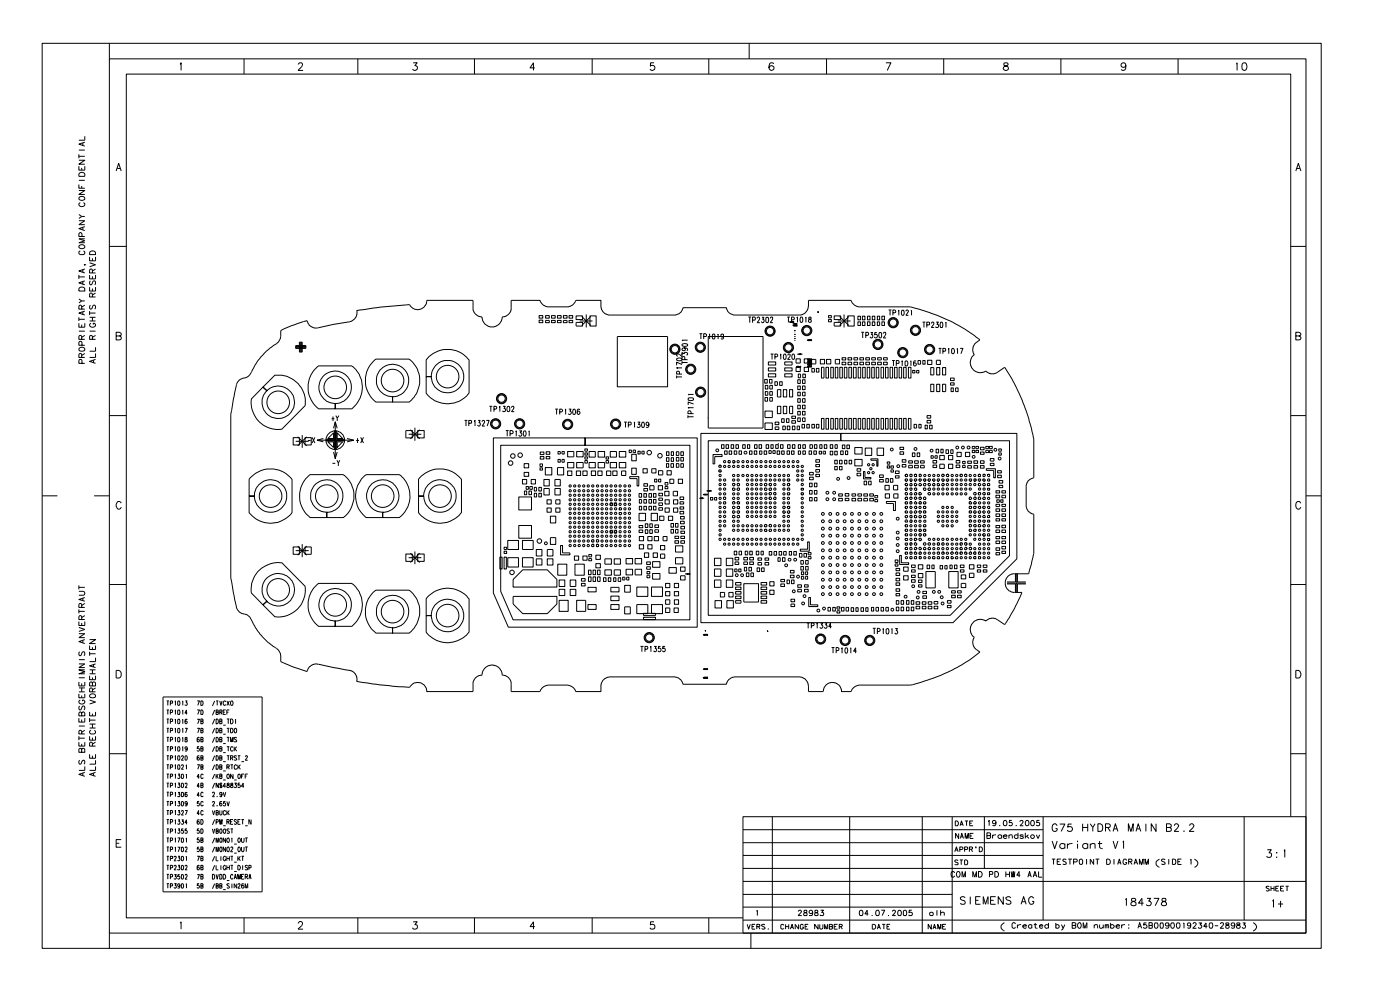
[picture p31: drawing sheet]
<svg xmlns="http://www.w3.org/2000/svg" width="420mm" height="297mm" viewBox="0 0 420 297" stroke-linecap="round" stroke-linejoin="round" font-family="sans-serif">
<g fill="none" stroke="#000" stroke-width=".3">
<path d="M12.6 13h383.6v271.3h-383.6zM32.8 17.6h358.8v262.1h-358.8zM32.8 13v4.6M54 19.2l.3-.4v2.3M73.2 17.6v4.6M89.4 19.3l.5-.5 .6 .1 .2 .3-.2 .8-1.1 1.1h1.5M107.3 17.6v4.6M123.9 18.8h1.2l-.7 .9a.75 .75 0 0 1 .6 1.1 .75 .75 0 0 1-1.3-.1M142.3 17.6v4.6M177.6 17.6v4.6M196.1 18.8h-1l-.1 1a.77 .77 0 0 1 1.2 0 .77 .77 0 0 1-.1 1.2 .77 .77 0 0 1-1.2-.3M212.5 17.6v4.6"/>
<path d="M224.6 13v4.6M232 19.2l-.2-.3a.78 .78 0 0 0-1.1 .3 1.11 1.11 0 0 0-.2 1.2 1.11 1.11 0 0 0 .9 .7 .76 .76 0 0 0 .7-.8 .76 .76 0 0 0-.8-.7 .76 .76 0 0 0-.7 .7M247.8 17.6v4.6M265.6 18.8h1.6l-1.1 2.3M283 17.6v4.6M301.1 18.9v.7l.6 .2a.64 .64 0 0 1 .7 .6 .64 .64 0 0 1-.5 .7l-.9-.2a.56 .56 0 0 1 .2-1l.9-.3 .2-.4a.86 .86 0 0 0-1.2-.3zM318.1 17.6v4.6M337.6 19.6a.72 .72 0 0 1-1 .6 .72 .72 0 0 1-.3-1.2 .72 .72 0 0 1 1.2 .2l.1 .4a1.09 1.09 0 0 1-.7 1.5l-.7-.3M353.3 17.6v4.6M370.7 19.2l.3-.4v2.3M372.7 18.9a.71 .71 0 0 1 1 .3 1.17 1.17 0 0 1-.6 1.9l-.6-.4-.1-.9zM160.4 20.3h-1.5l1.1-1.5v2.3"/>
<path d="M23.7 57.1h1.7l-1.7 1.2h1.7M23.7 55.3v1.1h1.7M23.7 49.8v1.2h1.7v-1.2M23.7 48h1.7l-1.7 1.2h1.7M23.7 46.3v1.1M23.7 54h1.7M23.7 46.8h1.7M23.7 45h1.7M23.7 59.2a.87 .87 0 0 1 1.1-.4 .87 .87 0 0 1 .5 1 .89 .89 0 0 1-1 .3 .89 .89 0 0 1-.6-.9zM23.7 52a.99 .99 0 0 1 1.7 .3v.6h-1.7zM24.5 50.3v.7M24.5 55.7v.7"/>
<path d="M24.8 42.9v.6M25.4 42.6l-1.7 .6 1.7 .6M25.4 40.8v1.2h-1.7M34.8 51.3l.8-2.3 .8 2.3M35.2 50.5h.9M388.6 51.3l.7-2.3 .8 2.3M388.8 50.5h.9M23.7 66.2h1.7l-1.7 1.1h1.7M23.7 64.3l.8 .6M23.7 73.7a.87 .87 0 0 1 1.1-.4 .87 .87 0 0 1 .5 1 .89 .89 0 0 1-1 .3 .89 .89 0 0 1-.6-.9zM24.1 75.2l-.4 .4v.5l.4 .2h.9l.3-.2 .1-.5-.4-.4M24.1 60.7a.61 .61 0 0 0-.4 .7 .61 .61 0 0 0 .6 .5h.5a.61 .61 0 0 0 .6-.5 .61 .61 0 0 0-.4-.7"/>
<path d="M24.5 64.9h.9M24.5 64.9l-.8 .6M24.6 70.9l-.1-.9-.5-.3-.3 .4v.8h1.7M24.8 68.2v.7M25.3 79.4h.5M25.4 67.9l-1.7 .6 1.7 .6M25.4 71.6h-1.7l1.7 .6-1.7 .6h1.7M26.9 77v1.2h1.7v-1.2M26.9 78.8l1.7 .6-1.7 .6M27 75.6a.95 .95 0 0 1 1.1-.3 .95 .95 0 0 1 .5 1h-1.7zM27.7 77.4v.8M32.8 73.9h5.1"/>
<path d="M387 73.9h4.6M23.7 96.9v1.2h1.7v-1.2M23.7 82.4v1.2M23.7 95.1v1.1M23.7 99.3h1.7M23.7 95.7h1.7M23.7 89.6l.8 .6M23.7 83h1.7M23.7 86.4a.99 .99 0 0 1 1.7 .2v.6h-1.7zM24.5 92.7l-.1-1.1h-.6l-.1 1.1h1.7M24.5 97.3v.8M24.5 90.2h.9"/>
<path d="M24.5 90.2l-.8 .6M24.8 80.8v.8M24.8 84.4v.8M24.8 93.5v.8M25.4 93.2l-1.7 .6 1.7 .6M25.4 84.2l-1.7 .6 1.7 .6M25.4 80.6l-1.7 .6 1.7 .6M25.4 91.5l-.9 .6M26.9 86v1.2h1.7v-1.2M26.9 82.4v1.2h1.7v-1.2M26.9 96.2h1.7M26.9 93.2v1.2"/>
<path d="M26.9 99.3h1.7M26.9 95.1h1.7M26.9 93.8h1.7M27.1 91.5l-.2 .4 .2 .8 .4-.2 .6-1h.3l.2 .4-.2 .8M27.1 84.2l-.2 .4 .2 .8 .4-.2 .6-1h.3l.2 .4-.2 .8M27.3 96.9a.61 .61 0 0 0-.4 .7 .61 .61 0 0 0 .6 .5h.5a.6 .6 0 0 0 .7-.6 .6 .6 0 0 0-.7-.6v.4M27.7 89l-.1-1-.6-.1-.1 1.1h1.7M27.7 81.8l-.1-1-.6-.1-.1 1.1h1.7M27.7 82.8v.8M27.7 86.5v.7M27.7 95.1v1.1M28.6 87.8l-.9 .6"/>
<path d="M28.6 80.6l-.9 .6M84.2 99.1l3.1-1.5 3.7-1.2 1.1-.3 .1 .4a2.81 2.81 0 0 0 2.1 1.8h.9l10.2-2 1.3-1.2 .3-.9v-1.1l7-1 8.8-.8a2.72 2.72 0 0 0 3.1 1.4 2.72 2.72 0 0 0 2.1-2.7h13.8v2.9l.3 .5a2.94 2.94 0 0 0 2.5 1.6 3.1 3.1 0 0 0 2.4 3l1.3-.1a2.92 2.92 0 0 0 2.3-2.4v-.5l.7-.1a2.81 2.81 0 0 0 2-2v-2.9h8.6l1 1.5 1.2 .5h6.4l1.1-.5 1.1-1.5h7.5v2.1a2.92 2.92 0 0 0 2.3 2.3h20.1l1.5-.7 .7-1.5h13l.6 1.3 1.6 .9h20.1a3.1 3.1 0 0 0 2.3-2.7v-1.7h12.8l.4 .8 .6 .7 1.2 .5h15.6a54.7 54.7 0 0 1 20.8 9.9l-1.2 .8-.7 1-.2 .7 .2 1.4a.97 .97 0 0 1-.5 1.3l-.5 1.3 .1 .8a2.99 2.99 0 0 0 2.6 2.5l1.2-.1 .8-.4 1.2 .8h1.3l.9-.3 2.3-1.6a62.2 62.2 0 0 1 8.7 21.5v11.6l-.7 .3a2.4 2.4 0 0 0-1.6 2l.1 6.6a2.57 2.57 0 0 0 2.2 2v11.8l-1.5 6.1h-4.8a2.69 2.69 0 0 0-2.3 2.3l.1 1.1a3 3 0 0 0 2.3 2.2h2.6l-2.2 4.7-2.9 4.9-3-1.8-1-.1-1.1 .4a1.12 1.12 0 0 1-1.6 0l-1.5 .1a3.2 3.2 0 0 0-2.2 2.5l.1 1.1 .6 1.2a.58 .58 0 0 1 .5 .4 .58 .58 0 0 1-.2 .6l-.2 1.3 .4 1.2 1.7 1.3a51.2 51.2 0 0 1-20.8 9.9h-15.4l-1.5 .7-.9 1.3h-2.9v-.6a2.58 2.58 0 0 0-2.2-2.1l-1.2 .1a2.92 2.92 0 0 0-2.1 2.6h-4.4l-.1-2.4a2.81 2.81 0 0 0-2.4-2h-19.7l-1.6 .8-.8 1.4h-13l-.2-.6a2.11 2.11 0 0 0-1.6-1.4l-.6-.2-20.2 .1a2.82 2.82 0 0 0-2 2.3v2h-7.5a3 3 0 0 0-2.7-2l-6.1 .1-1.1 .6-.9 1.3h-8.6l-.1-3.1a2.62 2.62 0 0 0-2.6-1.8l-.1-.7a3 3 0 0 0-2.6-2.4l-.7 .1a2.91 2.91 0 0 0-2.6 3l-.6 .1a2.62 2.62 0 0 0-2.2 2v2.8h-13.8l-.5-1.5-1.4-1.1h-1.8l-1.5 1.3-5.1-.3-10.7-1.5v-1.4a2.72 2.72 0 0 0-2.2-1.9l-6.3-1.1a9 9 0 0 0-4.7-.6l-1.1 .8-.6 1.3-3.9-1.3-4-1.7-.1-2a3.1 3.1 0 0 0-2.2-2.6l-1.1-.9a20.9 20.9 0 0 1-5.9-7.9l-.9-.6a3.3 3.3 0 0 1-3.1-2.4l-1.7-8.6v-49.2l1-5.5a9.8 9.8 0 0 1 1-4.1 4.5 4.5 0 0 1 2.8-1.4l1.2-1.2a22.1 22.1 0 0 1 8.3-9.4l.6-1.1zM161.7 94.6h1.1v.8h-1.1zM161.7 96h1.1v.7h-1.1zM163.6 94.6h1.1v.8h-1.1zM163.6 96h1.1v.7h-1.1zM165.4 94.6h1.1v.8h-1.1zM165.4 96h1.1v.7h-1.1zM167.2 94.6h1.1v.8h-1.1zM167.2 96h1.1v.7h-1.1zM168.9 94.6h1.1v.8h-1.1zM168.9 96h1.1v.7h-1.1z"/>
<path d="M170.6 96h1.1v.7h-1.1zM170.6 94.6h1.1v.8h-1.1zM172.7 94.7h2v1.1h-2zM172.7 96.6h2v1.1h-2zM173.8 96.2h3.9M174.4 94.9l2.8 2.7M175.8 94.3v3.9M176.9 94.7h1.9v3h-1.9zM177.2 94.9l-2.8 2.7M224.4 95h.8M224.8 95v1.7M225.7 96l.7-.1v-.8l-.7-.1v1.7"/>
<path d="M227 95.4l.1-.2a.46 .46 0 0 1 .7 .1 .46 .46 0 0 1-.2 .7l-.6 .7h.9M228.5 95.1h.6l-.4 .6a.47 .47 0 0 1 .4 .6 .47 .47 0 0 1-.7 .2l-.1-.1M229.8 95.1h.5l.2 .7-.2 .8-.2 .1-.5-.3zM231 95.4l.3-.4 .4 .2v.5l-.8 1h.9M236.1 95h.7M236.4 95v1.6M236.8 96.4l.1 .2M236.9 96.4l-.1 .2M237.2 96.5l-.2 .1 .2-.1M237.3 95.9l.8-.2-.1-.6-.7-.1v1.6M237.4 96.4l-.1 .2M237.8 96.5l-.2-.1 .2 .2-.2-.1"/>
<path d="M237.8 97l.1 .2M237.8 97.5l.1 .2M237.9 97l-.1 .2M237.9 97.5l-.1 .2M238 96.5h-.1v-.1l.1 .1-.1 .1M238.2 97h-.2l.1 .1M238.2 97.6l-.2-.1 .1 .1M238.4 99.1v.1M238.4 99.7v.1M238.4 97h-.1l.1 .2-.1-.1M238.4 97.5l-.1 .2M238.7 97h-.2l.2 .2v-.1h-.2"/>
<path d="M238.7 97.6h-.2l.2 .1-.2-.1M239 97l-.2 .1h.2h-.2M239 97.5v.2h-.2M239 95.4l.1-.4v1.6M240.1 95.1l.1-.1a.88 .88 0 0 1 .5 .8 .88 .88 0 0 1-.5 .8l-.3-.6zM241.5 95.4l.2-.4v1.6M242.6 95.1v.5a.52 .52 0 0 1 .7 .4 .52 .52 0 0 1-.5 .6 .55 .55 0 0 1-.3-.7 .55 .55 0 0 1 .7-.3v-.5zM245.3 93.6h.1M245.3 93.5v.1M245.4 93.5h.1M245.4 93.5v.1M248.4 95.8h.9v.7h-.9z"/>
<path d="M248.4 94.6h.9v.7h-.9zM250.1 94.7h2v1.1h-2zM250.1 96.6h2v1.1h-2zM251.2 96.2h3.8M251.7 94.9l2.8 2.7M253.1 94.3v3.9M254.2 94.7h1.9v3h-1.9zM254.5 94.9l-2.8 2.7M257.2 96.5h.8v1.1h-.8zM257.2 94.8h.8v1.1h-.8zM258.3 99.6h.8M258.6 96.5h.8v1.1h-.8z"/>
<path d="M258.6 94.8h.8v1.1h-.8zM258.7 99.6v1.7M260.1 96.5h.8v1.1h-.8zM260.1 94.8h.8v1.1h-.8zM261.1 99.7h.5l-.3 .6a.47 .47 0 0 1 .4 .6 .47 .47 0 0 1-.7 .2l-.1-.1M261.6 96.5h.7v1.1h-.7zM261.6 94.8h.7v1.1h-.7zM262.9 99.7h-.6l-.1 .7a.52 .52 0 0 1 .8 0 .52 .52 0 0 1 0 .7 .52 .52 0 0 1-.8 0v-.1M263.1 94.8h.7v1.1h-.7zM263.1 96.5h.7v1.1h-.7zM263.7 99.7h.5l.2 .2v1.1l-.4 .3-.4-.3zM264.4 96.5h.8v1.1h-.8z"/>
<path d="M264.4 94.8h.8v1.1h-.8zM266.5 92.9h.8M266.9 92.9v1.6M267.7 93.8l.8-.1v-.6l-.8-.2v1.6M269.4 93.2l.1-.2v1.5M270.5 93h.5v.2l.1 .6-.3 .7-.4-.2zM271.6 93.3l.3-.4 .4 .2 .1 .3-.8 1.1h.8M273.2 93.2l.1-.2v1.5M276.6 96.5h.9M277.1 96.5v1.7M277.9 97.4l.9-.1v-.6l-.9-.2v1.7M279.3 97l.2-.5 .5 .2v.4l-.7 1.1h.8"/>
<path d="M280.7 96.5h.7l-.4 .7 .4 .1 .1 .4-.3 .5h-.5l-.2-.3M282.1 96.6h.5l.1 .7-.1 .9h-.5l-.2-.7zM283.5 96.9l.2-.4v1.7M23.7 104.4a.87 .87 0 0 1 1.1-.4 .87 .87 0 0 1 .5 1 .89 .89 0 0 1-1 .3 .89 .89 0 0 1-.6-.9zM24.5 107.1l-.1-1-.6-.1-.1 1.1h1.7M24.5 101.7l-.1-1-.6-.1-.1 1.1h1.7M24.6 108.9l-.1-1-.7-.1-.1 1.1h1.7M24.6 103.5l-.1-1-.7-.1-.1 1.1h1.7M25.4 105.9l-.9 .6M25.4 100.5l-.9 .6M27.7 101.7l-.1-1-.6-.1-.1 1.1h1.7M28.1 108v.7"/>
<path d="M28.6 107.7l-1.7 .6 1.7 .6M28.6 104.1v1.2h-1.7M28.6 105.9v1.2h-1.7M28.6 100.5l-.9 .6M34.8 100.7h1l.5 .3v.7l-.5 .2h-1v-2.3h1l.5 .3v.6l-.5 .2M82.4 112.5a8.6 8.6 0 0 1 7 2.5 8.2 8.2 0 0 1 2.1 6.6l-7 7a8.1 8.1 0 0 1-9.1-9l3.5-3.6 1.1 1.1a4.5 4.5 0 0 0-1.4 2.7 4.9 4.9 0 0 0 5.4 5.6 4.9 4.9 0 0 0 3.8-6.8 4.9 4.9 0 0 0-7.6-1.6l-.2 .1-1.1-1.1zM88.7 103.6h3v.8h-3zM88.7 104.3h3M88.7 103.8h3M88.7 104h3M89.8 102.6h.8v2.9h-.8zM89.9 102.6v2.9"/>
<path d="M90.2 102.6v2.9M90.4 102.6v2.9M94.7 110.4l.8-.7h9.9a8.1 8.1 0 0 1 .1 12.8h-5v-1.6a4.9 4.9 0 0 0 4.5-6.9 4.9 4.9 0 0 0-8.2-1.1 4.9 4.9 0 0 0 2.5 7.9l1.2 .1v1.6h-5a8.1 8.1 0 0 1-.8-12.1zM112.4 107.9l.3-.3h9.9a7.9 7.9 0 0 1 3.2 5.5 8 8 0 0 1-3.1 7.4h-5v-1.6a4.9 4.9 0 0 0 4.9-4.6 4.9 4.9 0 0 0-4.5-5.1 4.9 4.9 0 0 0-5.2 4.2 4.8 4.8 0 0 0 3.2 5.2l1.6 .3v1.6h-5a8.1 8.1 0 0 1-.3-12.6zM128.6 106.9a8.2 8.2 0 0 1 12.1 1v9.9a8.1 8.1 0 0 1-12.9 .1v-5h1.5a4.9 4.9 0 0 0 4.7 4.9 4.9 4.9 0 0 0 5-4.5 4.9 4.9 0 0 0-4.2-5.2 4.9 4.9 0 0 0-5.5 4.5v.3h-1.5v-5zM185.1 100.9h15.1v15h-15.1zM202.9 112.6v.8M202.9 113h1.6M203 107.5l.8-.2 .7 .3a.88 .88 0 0 1-.8 .6 .88 .88 0 0 1-.8-.6zM203.7 112.1v-.7l-.6-.1-.2 .8h1.6M204.5 106.4v-.7l.7 .3a.47 .47 0 0 1 .6-.4 .47 .47 0 0 1 .2 .8l-.1 .1M204.5 110.3h-1.6l.3 .1"/>
<path d="M204.5 109.2l-1.6-.6v.9M204.5 105.9v1l-1.2-.9-.4 .3 .3 .5M204.5 108.2v.9M204.5 108.7h1.7M204.6 103.2l.8-.2 .8 .3a.96 .96 0 0 1-1.7 0zM205.1 104.3l.4 .4-.2 .4h-.5l-.3-.3a.91 .91 0 0 1 .9-.6 .91 .91 0 0 1 .8 .6l-.3 .3M205.3 107.8v-.8h-.6l-.2 .8h1.7M206.2 102h-1.7l.3 .1M206.4 119.4l1.2-.2 .4 .5-.1 .2-.9 .2-.6-.2zM208 118.2h-1.6l.2 .2M209.7 100h.9M210.2 100v1.6"/>
<path d="M211 100.9h.7l.1-.7-.8-.2v1.6M212.4 100.9h16.4v27.4h-16.4zM212.6 100.4l.2-.3v1.5M213.7 100.2l.3-.1a.89 .89 0 0 1 0 1.5l-.3-.1-.1-.5zM215.2 100.4l.1-.3v1.5M216.9 100.6v.3l-.4 .1-.3-.1v-.6l.3-.2 .4 .2v1.1l-.3 .2-.4-.1M229.3 113.7h.8v1.1h-.8zM229.4 119.2h.8v1.1h-.8zM229.5 115.5h.7v1.1h-.7zM229.5 117.4h.7v1.1h-.7zM230.4 112h2.2v1h-2.2zM230.4 110.3h2.2v.9h-2.2z"/>
<path d="M230.4 108.5h2.2v.9h-2.2zM230.7 113.7h.8v1.1h-.8zM230.8 117.4h.8v1.1h-.8zM230.8 119.2h.8v1.1h-.8zM230.8 115.5h.8v1.1h-.8zM231.1 106.1h.8M231.5 106.1v1.6M232.4 107l.6-.1 .1-.6-.7-.2v1.6M232.4 114.4h.7v1.1h-.7zM233.1 116.8h1v2.2h-1zM233.8 114.4h.8v1.1h-.8zM234 106.5l.1-.4v1.6"/>
<path d="M234.9 116.8h1v2.2h-1zM235.1 106.2l.1-.1a.88 .88 0 0 1 .5 .8 .88 .88 0 0 1-.5 .8l-.3-.7zM235.3 110.3h2.2v.9h-2.2zM235.3 112h2.2v1h-2.2zM235.3 108.5h2.2v.9h-2.2zM236.2 106.5l.3-.4 .4 .2v.4l-.7 1h.8M236.8 116.8h.9v2.2h-.9zM237.6 106.2l.3-.1a.97 .97 0 0 1 0 1.6l-.3-.1-.2-.6zM238.4 101.9h.1M238.4 100.8h.1M238.4 100.4h.1M238.4 100.3h.1"/>
<path d="M238.4 101.4h.1M238.4 101.3h.1M238.4 100.2v.1M238.7 110.1h1.3v1.3h-1.3zM238.7 107.6h1.3v1.2h-1.3zM238.8 109.8l.2 .3M239 109.8l-.2 .3M239.2 113.8h.8v1.1h-.8zM239.2 119.5h.8v1.1h-.8zM239.2 115.7h.8v1.1h-.8zM239.2 117.5h.8v1.1h-.8zM239.2 106l.2 .3"/>
<path d="M239.3 109.8l-.2 .3 .1-.2M239.4 112.1h.7v1.1h-.7zM239.4 106l-.2 .3M239.6 109.8h-.2l.2 .3-.2-.1M239.7 106.1l-.1-.1v.2M239.8 110h-.2l.2-.2v.3M240 106l-.2 .3M240.1 109.9h-.2l.1-.1 .1 .1-.1 .1M240.2 106l-.1 .3M240.4 106.1l.1 .2M240.7 113.8h.7v1.1h-.7zM240.7 115.7h.7v1.1h-.7z"/>
<path d="M240.7 119.5h.7v1.1h-.7zM240.7 117.5h.7v1.1h-.7zM240.7 112.1h.8v1.1h-.8zM241.2 107.6h1.2v1.2h-1.2zM241.2 110.1h1.2v1.3h-1.2zM242.1 107.6l.2 .2M242.1 108.1l.2 .3M242.1 101.8l.2 .3M242.1 109.8l.2 .2M242.1 109.2l.2 .3M242.1 108.7l.2 .2M242.3 107.6l-.2 .2"/>
<path d="M242.3 108.1l-.2 .3M242.3 101.8l-.2 .3M242.3 109.8l-.2 .2M242.3 109.2l-.2 .3M242.3 108.7l-.2 .2M242.6 107.6h-.2l.1 .1M242.6 108.1h-.2v.3l.1-.2M242.6 101.9l-.2-.1v.3l.1-.1M242.6 109.8h-.2l.1 .1M242.6 109.2h-.2v.3l.1-.2M242.6 108.7h-.2l.1 .1M242.9 107.6l-.2 .2"/>
<path d="M242.9 108.1l-.2 .2M242.9 101.8l-.2 .3M242.9 109.8h-.2l.2 .2-.2-.1M242.9 109.2l-.2 .2M242.9 108.7h-.2l.2 .2-.2-.1M243.1 107.6l-.2 .2M243.1 108.1l-.2 .2M243.1 101.8l-.2 .3M243.1 109.8h-.2l.2 .2-.2-.1M243.1 109.2l-.2 .2M243.1 108.7h-.2l.2 .2-.2-.1M243.2 108.1h.2l-.2 .3h.2"/>
<path d="M243.3 107.6l.1 .2h-.2M243.3 101.8v.3zM243.4 109.8h-.2l.2 .2v-.2l-.2 .1M243.4 109.2l-.2 .2M243.4 108.8h-.2l.2-.1v.2M243.4 107.7h1.2v1.4h-1.2zM243.4 110.4h.8v1.1h-.8zM244.8 110.4h.8v1.1h-.8zM246 107.7h1.3v1.4h-1.3zM246.3 110.1h.8v3.2h-.8zM247.7 110.1h.7v3.2h-.7zM247.8 107.7h1.3v1.4h-1.3z"/>
<path d="M249.1 110.1h.8v3.2h-.8zM250.5 110.1h.7v3.2h-.7zM250.5 107.7h1.2v1.4h-1.2zM251.8 110.1h.8v3.2h-.8zM252.5 107.2h1.1v.7h-1.1zM252.5 108.6h1.1v.7h-1.1zM253.2 110.1h.7v3.2h-.7zM254.3 107.2h1.1v.7h-1.1zM254.3 108.6h1.1v.7h-1.1zM254.5 110.1h.8v3.2h-.8zM255.9 110.1h.8v3.2h-.8zM256.1 108.6h1.1v.7h-1.1z"/>
<path d="M256.1 107.2h1.1v.7h-1.1zM257.3 110.1h.8v3.2h-.8zM257.8 107.2h1.1v.7h-1.1zM257.8 108.6h1.1v.7h-1.1zM258.7 110.1h.7v3.2h-.7zM259.6 107.2h1.1v.7h-1.1zM259.6 108.6h1.1v.7h-1.1zM259.6 100.5l.8-.1-.1-.7-.7-.1v1.7M260 110.1h.8v3.2h-.8zM261.4 110.1h.8v3.2h-.8zM261.4 108.6h1.1v.7h-1.1zM261.4 107.2h1.1v.7h-1.1z"/>
<path d="M262.7 110.1h.8v3.2h-.8zM263.2 108.6h1.1v.7h-1.1zM263.2 107.2h1.1v.7h-1.1zM264.2 110.1h.8v3.2h-.8zM264.9 100l.1-.3a.47 .47 0 0 1 .6 .2 .47 .47 0 0 1-.1 .6l-.6 .8h.8M265 108.6h1.1v.7h-1.1zM265 107.2h1.1v.7h-1.1zM265.5 110.1h.8v3.2h-.8zM266.9 110.1h.8v3.2h-.8zM267.5 108.1h.8M267.9 108.1v1.6M268.3 110.1h.7v3.2h-.7z"/>
<path d="M268.8 108.9h.7l.1-.5-.2-.3h-.6v1.6M269.6 110.1h.8v3.2h-.8zM270.4 108.4l.1-.3v1.6M271 110.1h.7v3.2h-.7zM271.4 108.4l.3-.3 .4 .3 .1 .6-.2 .7h-.4l-.2-.3zM272.4 110.1h.8v3.2h-.8zM273 108.4l.2-.3v1.6M273.7 111h.6v.8h-.6zM274.7 108.3l-.6-.1-.2 .6 .2 .9 .6-.2v-.6l-.4-.2-.4 .5M274.9 111h.6v.8h-.6zM275.3 108.1h.7v1.1h-.7zM276.7 108.1h.7v1.1h-.7z"/>
<path d="M278.2 108h1.2v1.2h-1.2zM279.1 115.2h.9v2.2h-.9zM279.1 110.2h.9v2.2h-.9zM280.8 108h1.2v1.2h-1.2zM280.9 115.2h.9v2.2h-.9zM280.9 110.2h.9v2.2h-.9zM281.5 104.4h.8M281.9 104.4v1.6M282.6 110.2h1v2.2h-1zM282.6 115.2h1v2.2h-1zM282.7 105.3l.8-.1v-.7l-.8-.1v1.6M284.3 104.8l.2-.4v1.6"/>
<path d="M285 114.8h1.1v.6h-1.1zM285 113.3h1.1v.8h-1.1zM285.2 116.3h.7v1.1h-.7zM285.5 104.5l.2-.1a.79 .79 0 0 1 .5 .9 .79 .79 0 0 1-.7 .6l-.1-.1zM286.5 116.3h.8v1.1h-.8zM287 104.8l.1-.4v1.6M287.9 104.4h.8l-.6 1.6M388.6 100.7h.9l.6 .4a.61 .61 0 0 1-.6 .8h-.9v-2.3h.9l.4 .3 .2 .4-.6 .4M32.8 124.6h5.1M87.9 131.2h1.9v2.2h-1.9zM88.7 132.3h3.9M89.3 130.9l2.7 2.7"/>
<path d="M90.6 130.4v3.8M91.5 131.2h1.8v2.2h-1.8zM92 130.9l-2.7 2.7M92.3 132h.9M93.6 131.1l.8 1.7M94.4 131.1l-.8 1.7M95.1 131.9h10.9M97 131.4l-1.9 .5 1.9 .5M97.7 132.2h2.6v2.6M98.3 132.4h1.7v1.7zM99.4 125.5h.9M99.7 138.9h.8"/>
<path d="M99.9 124.8v1.4M100 135.5l.5 1.9 .6-1.9M100 129.7v1.7h-1.7zM100 128.4l.5-2 .6 2M100.3 129.1v2.6h-2.6M100.5 126.4v11M100.7 124.6l.4 .7M100.9 129.1v2.6h2.5M101 138l.5 .8M101.1 132.4h1.6l-1.6 1.7zM101.1 129.7l1.6 1.7h-1.6zM101.1 125.3v.9"/>
<path d="M101.5 138.8v.8M101.6 124.6l-.5 .7M101.9 138l-.4 .8M103.4 132.2h-2.5v2.6M104.1 131.4l1.9 .5-1.9 .5M106.8 132h.8M107.2 131.3v1.5M108.1 131.1l.9 1.7M109 131.1l-.9 1.7M121.7 129.1h1.9v2.2h-1.9zM122.5 130.2h3.9M123 128.8l2.8 2.7"/>
<path d="M124.4 128.2v3.9M125.3 129.1h1.9v2.2h-1.9zM125.8 128.8l-2.8 2.7M139.3 126h.9M139.7 126v1.7M140.6 126.9h.7v-.8l-.7-.1v1.7M142.3 126.4l.1-.4v1.7M143.4 126h.6l-.4 .7a.47 .47 0 0 1 .4 .6 .47 .47 0 0 1-.7 .2l-.1-.1M144.6 126.4l.1-.3a.44 .44 0 0 1 .6 .2 .44 .44 0 0 1-.2 .6l-.5 .8h.8M145.8 126h.9l-.6 1.7M146.8 121.8h.8M147.2 121.8v1.6"/>
<path d="M147.9 131.3h27.6v2.2h-25.4v43.7l3.8 8.6h53v-52.3h-31.4v-2.2h33.6v56.7h-56.7l-4.5-10.3zM148.1 122.6l.8-.1-.1-.6-.7-.1v1.6M149.7 122.1l.2-.3v1.6M150.8 121.8h.7l-.3 .7a.5 .5 0 0 1 .3 .7 .5 .5 0 0 1-.8 .1v-.2M151.7 129.1h.8M152.1 129.1v1.7M152.2 121.9l.3-.1 .4 .3v1l-.4 .3-.4-.3zM152.9 130l.8-.1 .1-.7-.9-.1v1.7M153.4 122.2l.2-.4 .4 .1 .1 .4-.7 1.1h.8M154.6 129.4l.2-.3v1.7M155.7 129.1h.7l-.4 .6a.49 .49 0 0 1 .4 .8 .49 .49 0 0 1-.8-.1M157.1 129.2l.2-.1a.88 .88 0 0 1 .5 .8 .88 .88 0 0 1-.5 .9l-.4-.7z"/>
<path d="M157.2 139h1.3v1.2h-1.3zM158.5 129.4l.2-.3v1.7M161.9 139.1h.8v.7h-.8zM162 135.5h1.1v.8h-1.1zM162 136.8h1.1v.8h-1.1zM163.8 135.4h1.1v.8h-1.1zM163.8 136.8h1.1v.7h-1.1zM166.5 122.6h.8M166.9 122.6v1.6M167.3 137.7h.7v.8h-.7zM167.3 135.3h.7v.8h-.7zM167.8 123.5l.8-.2-.1-.6-.7-.1v1.6"/>
<path d="M168.5 135.3h.7v.8h-.7zM168.5 137.7h.7v.8h-.7zM169.4 123l.2-.4v1.6M170.2 138.6h1.9v1.6h-1.9zM170.2 135.3h1.9v1.6h-1.9zM170.5 122.6h.7l-.3 .6a.48 .48 0 0 1 .4 .7 .48 .48 0 0 1-.8 .1M171.9 122.7l.2-.1a.88 .88 0 0 1 .5 .8 .88 .88 0 0 1-.5 .8l-.4-.6zM172.9 135.3h2v1.6h-2zM172.9 138.6h2v1.6h-2zM173.8 122.9l-.2-.3-.3 .1-.2 1.3a.46 .46 0 0 0 .7 .1 .46 .46 0 0 0 0-.7 .46 .46 0 0 0-.7 .1v.2M175.4 135.7h.7v.7h-.7zM175.4 134.6h.7v.6h-.7z"/>
<path d="M175.4 138h.7v.8h-.7zM175.4 136.9h.7v.7h-.7zM176.6 138.6h1.9v1.6h-1.9zM176.6 135.3h1.9v1.7h-1.9zM179.4 135.3h1.9v1.7h-1.9zM179.4 138.6h1.9v1.6h-1.9zM181.7 136.9h.8v.7h-.8zM181.7 138h.8v.8h-.8zM183 138.6h1.9v1.6h-1.9zM183 135.3h1.9v1.7h-1.9zM185.7 138.6h1.9v1.6h-1.9zM185.7 135.3h1.9v1.7h-1.9z"/>
<path d="M187.1 126.5h.9M187.6 126.5v1.6M188.4 127.4l.8-.1 .1-.6-.9-.2v1.6M188.7 134.9h.6v.8h-.6zM189.4 136.2h1.4v1.9h-1.4zM189.9 134.9h.6v.8h-.6zM190.1 126.9l.2-.4v1.6M191.2 126.5h.7l-.4 .7h.3a.52 .52 0 0 1 0 .8 .52 .52 0 0 1-.8-.1M191.3 135.2h.7v.9h-.7zM192.5 135.2h.7v.9h-.7zM192.6 126.6l.1-.1a.88 .88 0 0 1 .5 .8 .88 .88 0 0 1-.5 .8l-.3-.6zM194.6 127l-.3 .5h-.4l-.2-.7 .4-.3a.78 .78 0 0 1 .5 .9 .78 .78 0 0 1-.8 .6h-.1"/>
<path d="M199.8 139h.7v1.1h-.7zM199.8 137.2h.8v1.1h-.8zM199.8 135.4h.8v1.1h-.8zM201.2 139h.8v1.1h-.8zM201.3 137.2h.7v1.1h-.7zM201.3 135.4h.7v1.1h-.7zM202.8 137.1h.8v1.1h-.8zM202.8 139h.8v1.1h-.8zM202.8 135.4h.8v1.1h-.8zM204.2 139h.7v1.1h-.7zM204.2 135.4h.7v1.1h-.7zM204.2 137.1h.7v1.1h-.7z"/>
<path d="M206.3 124.5v.8M206.3 124.9h1.7M207.2 124l-.2-.8-.6 .1-.1 .7h1.7M208 122.2h-1.6l.2 .2M208 121.1l-1.6-.6v.9M210.2 129.9h41.9v2.2h-39.7v52.3h72.5l17.8-17.8v-34.5h-50.5v-2.2h52.7v37.6l-19.1 19.1h-75.6zM212.2 125.3h.1M213.8 136.3h2.7v.5h-2.2v2.3h-.5zM215.6 139.6l.6-.1 .1 .5-.6 .1zM216.4 133.3h.7v1.1h-.7zM217.3 135.2h.7v1h-.7zM217.7 133.3h.8v1.1h-.8z"/>
<path d="M218.3 138.2l.5-.2 .2 .6-.6 .1zM218.6 135.2h.8v1h-.8zM219.2 133.3h.8v1.1h-.8zM219.7 138.1l.5-.1 .2 .5-.2 .3-.5-.1zM220.2 135.2h.7v1h-.7zM220.7 133.3h.7v1.1h-.7zM221.6 135.2h.8v1h-.8zM222.7 133.3h.8v1.1h-.8zM224.1 133.3h.7v1.1h-.7zM224.7 135.2h.8v1h-.8zM226.2 135.2h.7v1h-.7zM226.3 133.3h.7v1.1h-.7z"/>
<path d="M227.6 133.3h.8v1.1h-.8zM227.8 135.2h.7v1h-.7zM229.1 135.2h.8v1h-.8zM229.4 126.8h2.2v1.9h-2.2zM229.4 123.2h2.2v2h-2.2zM229.7 133.3h.8v1.1h-.8zM230.6 135.1h.7v.8h-.7zM231.2 133.3h.6v1.1h-.6zM231.8 135.1h.6v.8h-.6zM232.4 126.5h1.1v.8h-1.1zM232.4 128h1.1v.7h-1.1zM232.6 133.3h.8v1.1h-.8z"/>
<path d="M233 135.2h.8v1h-.8zM233.1 121.8h1v2.2h-1zM233.5 133h.1M234 133.3h.8v1.1h-.8zM234.4 135.2h.7v1h-.7zM234.4 125.5h.7v1.1h-.7zM234.7 127.7h.8v1.1h-.8zM234.9 121.8h1v2.2h-1zM235.8 125.5h.8v1.1h-.8zM236 135.2h.8v1h-.8zM236.1 127.7h.7v1.1h-.7zM236.2 133.3h.7v1.1h-.7z"/>
<path d="M236.8 121.8h.9v2.2h-.9zM237.3 135.2h.8v1h-.8zM237.4 126.1h1.1v.8h-1.1zM237.4 124.7h1.1v.7h-1.1zM237.6 133.3h.8v1.1h-.8zM237.6 127.7h.8v1.1h-.8zM239 127.7h.7v1.1h-.7zM239.2 125.3h.8v1.1h-.8zM239.2 123.3h.8v1.1h-.8zM239.2 121.4h.8v1.1h-.8zM239.4 133.3h.7v1.1h-.7zM239.4 135.2h.7v1h-.7z"/>
<path d="M240.5 127.2h.7v1.1h-.7zM240.7 123.3h.7v1.1h-.7zM240.7 121.4h.7v1.1h-.7zM240.7 125.3h.7v1.1h-.7zM240.7 133.3h.8v1.1h-.8zM240.7 135.2h.8v1h-.8zM241.9 127.2h.8v1.1h-.8zM242.6 135.2h.8v1h-.8zM242.9 133.3h.7v1.1h-.7zM243.4 127.2h.8v1.1h-.8zM244 135.2h.8v1h-.8zM244.2 133.3h.8v1.1h-.8z"/>
<path d="M244.6 137.8h1.1v.7h-1.1zM244.6 139.2h1.1v.7h-1.1zM244.8 127.2h.8v1.1h-.8zM245.6 135.2h.7v.9h-.7zM245.8 133.3h.7v1.1h-.7zM246.3 125.4h.8v3.2h-.8zM246.8 135.2h.7v.9h-.7zM247.2 133.3h.7v1.1h-.7zM247.7 125.4h.7v3.2h-.7zM248.9 135.2h.8v1.1h-.8zM248.9 133.3h.8v1.1h-.8zM249.1 125.4h.8v3.2h-.8z"/>
<path d="M250.3 135.2h.8v1.1h-.8zM250.3 138h.8v1.1h-.8zM250.3 139.8h.8v1h-.8zM250.4 133.3h.7v1.1h-.7zM250.5 125.4h.7v3.2h-.7zM251.7 138h.8v1.1h-.8zM251.7 139.8h.8v1h-.8zM251.8 125.4h.8v3.2h-.8zM252.1 135.2h.7v1.1h-.7zM252.6 133.4h.8v1.1h-.8zM253.2 125.4h.7v3.2h-.7zM253.3 138h.6v1.1h-.6z"/>
<path d="M253.5 135.2h.7v1.1h-.7zM253.9 133.4h.8v1.1h-.8zM254.5 125.4h.8v3.2h-.8zM254.6 138h.8v1.1h-.8zM255.9 125.4h.8v3.2h-.8zM256.3 137.7h2.2v1.9h-2.2zM256.3 134.1h2.2v2h-2.2zM257.3 125.4h.8v3.2h-.8zM258.7 125.4h.7v3.2h-.7zM259.4 134.3h2v2.2h-2zM260 125.4h.8v3.2h-.8zM261.1 137.5h2.2v2.2h-.4v-1.7h-1.8z"/>
<path d="M261.4 125.4h.8v3.2h-.8zM262.7 125.4h.8v3.2h-.8zM263 134.3h2v2.2h-2zM264.2 125.4h.8v3.2h-.8zM265.5 125.4h.8v3.2h-.8zM266.1 139.6h.7v.7h-.7zM266.1 138.5h.7v.6h-.7zM266.9 125.4h.8v3.2h-.8zM267.2 139.6h.7v.7h-.7zM268.3 125.4h.7v3.2h-.7zM269.6 125.4h.8v3.2h-.8zM269.9 134.1h1.1v.6h-1.1z"/>
<path d="M269.9 135.4h1.1v.8h-1.1zM270.5 139.2h1.1v.8h-1.1zM270.5 137.8h1.1v.7h-1.1zM271 125.4h.7v3.2h-.7zM272.4 125.4h.8v3.2h-.8zM272.5 138.1h1.1v.7h-1.1zM272.5 139.5h1.1v.7h-1.1zM273.6 135.7h.7v1.1h-.7zM274.1 127.2h.8v1.1h-.8zM274.3 139.5h1.1v.7h-1.1zM274.3 138.1h1.1v.8h-1.1zM275 135.7h.8v1.1h-.8z"/>
<path d="M275.5 127.2h.7v1.1h-.7zM276 138.1h1.1v.7h-1.1zM276 139.5h1.1v.7h-1.1zM277.4 127.5h.7v1.1h-.7zM278 126h1.1v.8h-1.1zM278 124.6h1.1v.7h-1.1zM278.8 127.5h.7v1.1h-.7zM279.2 136.6h.7v.8h-.7zM279.8 139.4h1.1v.8h-1.1zM279.8 138h1.1v.8h-1.1zM280.4 136.6h.6v.8h-.6zM280.7 134.6h.8v1.1h-.8z"/>
<path d="M281.8 136.5h1.4v1.3h-1.4zM281.8 139.1h1.4v1.3h-1.4zM282.1 134.6h.7v1.1h-.7zM283.7 134.8h.7v1.1h-.7zM284.4 139.1h1.3v1.3h-1.3zM284.4 136.5h1.3v1.3h-1.3zM285.1 134.8h.7v1.1h-.7zM286.7 139.4h1.1v.8h-1.1zM286.7 138h1.1v.8h-1.1zM287 135.6h1.2v1.2h-1.2zM288.7 138.3h.7v.7h-.7zM288.7 139.5h.7v.7h-.7z"/>
<path d="M289.5 135.6h1.3v1.2h-1.3zM290.2 138.2h1.1v.7h-1.1zM290.2 139.6h1.1v.7h-1.1zM291.5 135h.8v.7h-.8zM291.5 133.8h.8v.7h-.8zM292 138.1h1.1v.8h-1.1zM292 139.6h1.1v.7h-1.1zM292.6 135h.8v.7h-.8zM292.6 133.8h.8v.7h-.8zM294 138.1h1.1v.8h-1.1zM294 139.6h1.1v.7h-1.1zM294 135.5h1.1v.7h-1.1z"/>
<path d="M294 134.1h1.1v.7h-1.1zM295.6 135h.8v.7h-.8zM295.6 133.8h.8v.7h-.8zM296.7 135h.8v.7h-.8zM296.7 133.8h.8v.7h-.8zM297 138.9h1.1v.7h-1.1zM297 137.4h1.1v.8h-1.1zM299.5 135.7h.8v.7h-.8zM299.5 134.6h.8v.6h-.8zM387 124.6h4.6M12.6 148.6h4.6M28.2 148.6h4.6"/>
<path d="M36.4 150.8a.79 .79 0 0 0-1-.5 .79 .79 0 0 0-.6 .9v.6l.4 .7a.72 .72 0 0 0 1.2-.5M75.1 143.1a8.2 8.2 0 0 1 12.5 .6v9.9a8.1 8.1 0 0 1-12.9 .1v-5h1.6a4.8 4.8 0 0 0 6 4.7 4.8 4.8 0 0 0 3.2-6.9 4.8 4.8 0 0 0-7.4-1.6 4.3 4.3 0 0 0-1.8 3.8h-1.6v-5.1zM91.6 143.5l1.4-1.2h9.9a7.9 7.9 0 0 1 3.2 5.5 8.3 8.3 0 0 1-3.1 7.3h-5v-1.6a4.9 4.9 0 0 0 4.8-4.6 4.9 4.9 0 0 0-4.4-5.1 4.9 4.9 0 0 0-5.2 4.2 5 5 0 0 0 3.2 5.3l1.6 .2v1.6h-5a8.1 8.1 0 0 1-1.4-11.6zM108.4 143.5l1.4-1.2h9.9a8.2 8.2 0 0 1 0 12.8h-4.9v-1.6a4.9 4.9 0 0 0 4.4-6.9 4.9 4.9 0 0 0-8.2-1 4.9 4.9 0 0 0 2.5 7.8l1.3 .1v1.6h-5a8.4 8.4 0 0 1-1.4-11.6zM125.9 143.1a8.2 8.2 0 0 1 12.5 .6v9.9a8.1 8.1 0 0 1-12.9 .1v-5h1.5a4.9 4.9 0 0 0 6.7 4.5 4.9 4.9 0 0 0 1.8-7.8 4.9 4.9 0 0 0-8 1.1l-.5 2.2h-1.5v-5.1zM155.6 157.5h3.8v3.8h-3.8zM155.6 149h3.8v3.9h-3.8zM156.7 143.7h1.2v1.4h-1.2zM157.2 141.6h1.3v1.2h-1.3zM157.3 147.2h.6v1.1h-.6zM157.8 145.8h.6v.9h-.6zM158.6 147.2h.8v1.1h-.8z"/>
<path d="M158.9 145.8h.7v.9h-.7zM159.3 143.7h1.3v1.4h-1.3zM160.2 147.9h.7v1.1h-.7zM160.2 146.1h.7v1.1h-.7zM161.6 146.1h.7v1.1h-.7zM161.6 147.9h.7v1.1h-.7zM161.9 140.2h.8v.7h-.8zM163.1 143.7h1.6v2h-1.6zM163.1 146.4h1.6v2h-1.6zM163.5 140.2h2v2.2h-2zM164 152.3h1.3v1.2h-1.3zM164 149.8h1.3v1.3h-1.3z"/>
<path d="M165 154.7h1.7v2h-1.7zM166.4 146.4h1.6v2h-1.6zM166.4 143.7h1.6v2h-1.6zM166.7 152.3h1.2v1.2h-1.2zM166.7 149.8h1.2v1.3h-1.2zM167.2 140.2h1.8v2.2h-1.8zM170.2 141.2h1.3v1.3h-1.3zM172.8 141.2h1.3v1.3h-1.3zM174.8 141.2h1.3v1.3h-1.3zM177.3 141.2h1.3v1.3h-1.3zM179.3 141.2h1.2v1.3h-1.2zM181.9 141.2h1.3v1.3h-1.3z"/>
<path d="M183 150.7h.7v.9h-.7zM183 158.9h.7v.9h-.7zM183.8 141.2h1.2v1.3h-1.2zM184.2 150.7h.7v.9h-.7zM184.2 158.9h.7v.9h-.7zM185.7 153.6h.6a.43 .43 0 0 1 0 .5 .43 .43 0 0 1-.4 .2l-.3-.3zM185.7 152.3l.5-.1 .2 .5-.6 .2zM186.4 141.2h1.2v1.3h-1.2zM188.8 142.9h2.7v2.8h-.5v-2.2h-2.2zM189.4 140.3h1.4v1.9h-1.4zM191.6 153.9h2v2.2h-2zM191.6 157.5h1.1v.7h-1.1z"/>
<path d="M191.6 158.9h1.1v.7h-1.1zM191.6 147.9h.8v1.1h-.8zM191.7 151.8h.7v1.1h-.7zM191.7 149.7h.7v1.1h-.7zM192.8 140.5h1.3v1.3h-1.3zM193.1 151.8h.7v1.1h-.7zM193.1 149.7h.7v1.1h-.7zM193.1 145h1.1v.7h-1.1zM193.1 146.4h1.1v.8h-1.1zM193.1 147.9h.7v1.1h-.7zM193.5 158.8h.8v1.1h-.8zM193.5 157h.8v1.1h-.8z"/>
<path d="M194.6 151.8h.8v1.1h-.8zM194.6 149.7h.8v1.1h-.8zM194.6 147.9h.8v1.1h-.8zM194.8 158.8h.8v1.1h-.8zM194.8 157h.8v1.1h-.8zM194.8 145.6h1.3v1.2h-1.3zM195.3 153.9h1.8v2.2h-1.8zM195.4 140.5h1.3v1.3h-1.3zM195.9 151.8h.8v1.1h-.8zM195.9 149.7h.8v1.1h-.8zM195.9 147.9h.8v1.1h-.8zM196.3 143.6h.7v.9h-.7z"/>
<path d="M196.4 157.3h1.1v.8h-1.1zM196.4 158.8h1.1v.7h-1.1zM197.4 145.6h1.3v1.2h-1.3zM197.5 143.6h.6v.9h-.6zM197.5 141.1h1.2v1.3h-1.2zM197.6 152.2h1.1v.7h-1.1zM197.6 147.9h1.1v.7h-1.1zM197.6 150.7h1.1v.8h-1.1zM197.6 149.3h1.1v.7h-1.1zM197.8 154.7h1.3v1.3h-1.3zM199.3 147.3h1.3v1.3h-1.3zM199.4 152.3h1.3v1.2h-1.3z"/>
<path d="M199.4 149.8h1.3v1.3h-1.3zM199.4 145.8h.9v.7h-.9zM199.4 144.6h.9v.8h-.9zM200 141.1h1.3v1.3h-1.3zM200.4 154.7h1.3v1.3h-1.3zM200.9 143.6h1.1v1.3h-1.1zM201.2 156.9h.8v1.1h-.8zM201.2 158.7h.8v1.1h-.8zM201.9 147.3h1.2v1.3h-1.2zM202 152.3h1.2v1.2h-1.2zM202 149.8h1.2v1.3h-1.2zM202.6 156.9h.7v1.1h-.7z"/>
<path d="M202.6 158.7h.7v1.1h-.7zM203.4 143.6h1.3v1.3h-1.3zM203.9 151.9h1.1v.7h-1.1zM203.9 153.3h1.1v.7h-1.1zM203.9 149h1.1v.7h-1.1zM203.9 150.4h1.1v.7h-1.1zM204.1 154.8h1.1v.8h-1.1zM204.1 156.2h1.1v.8h-1.1zM204.2 157.8h1.1v.7h-1.1zM204.2 159.2h1.1v.7h-1.1zM209.8 149.2l.2 .3M210 149.2l-.2 .3"/>
<path d="M210.3 149.2h-.2l.1 .2M210.5 149.2h-.2l.2 .3-.2-.1M210.8 149.2h-.2l.2 .3v-.2l-.2 .1M210.8 148.1l.3 .3M210.9 149.2l.1 .3M211.1 148.1l-.3 .3M211.4 148.1h-.2l.1 .2M211.6 148.1h-.2l.2 .3-.2-.1M211.9 148.1h-.2l.2 .3v-.2l-.2 .1M211.9 147l.3 .3M212 148.1l.1 .3zM212.2 147l-.3 .3"/>
<path d="M212.5 147.1l-.2-.1 .1 .2M212.7 147h-.2l.2 .3-.2-.1M213 147h-.2l.2 .3-.2-.1M213 149.1h.7v.8h-.7zM213.2 147.1h-.2l.2-.1-.1 .3M214.2 149.1h.7v.8h-.7zM215.6 140.9l.6-.1 .1 .5-.7 .1zM216.9 150.5l.6-.1 .1 .5-.6 .2zM216.9 149.1l.6-.1 .1 .5-.5 .2zM219.7 154.6l.4-.1 .3 .5-.5 .2-.2-.1zM219.7 146.4l.4-.2 .3 .6-.5 .2-.2-.2zM219.7 153.2l.4-.1 .3 .4-.3 .4-.4-.1z"/>
<path d="M219.7 151.8h.4l.3 .4-.3 .3-.4-.1zM219.7 150.4h.5l.2 .4-.6 .3zM219.7 145l.5-.1 .2 .2-.3 .6-.4-.1zM221 154.7l.3-.2a.43 .43 0 0 1 .4 .2 .43 .43 0 0 1 0 .4 .43 .43 0 0 1-.5 .1 .43 .43 0 0 1-.2-.5zM221 153.4l.6-.3 .2 .5-.5 .3zM221 152l.6-.2 .2 .5-.5 .2zM221 150.6h.1a.35 .35 0 0 1 .3-.3 .35 .35 0 0 1 .4 .3l-.2 .5h-.3zM221 146.5l.3-.3 .4 .1a.43 .43 0 0 1 0 .5 .43 .43 0 0 1-.4 .2zM221.1 145l.5-.1 .1 .2a.39 .39 0 0 1 0 .4 .39 .39 0 0 1-.4 .2l-.3-.4zM229.2 158.8l.5-.2 .3 .5-.6 .2zM229.2 157.4l.4-.2 .4 .5-.6 .2zM229.3 146.3l.4-.1 .3 .3a.43 .43 0 0 1-.2 .4 .43 .43 0 0 1-.5 0z"/>
<path d="M229.3 145h.6l.1 .3-.3 .4a.43 .43 0 0 1-.4-.2 .43 .43 0 0 1 0-.5zM230.6 158.9l.6-.3 .1 .5-.6 .2zM230.6 147.9l.5-.3 .2 .2v.3l-.5 .3zM230.6 146.5l.6-.3 .1 .6-.5 .2zM230.7 157.3h.6v.5l-.4 .1-.3-.2zM230.7 149.1l.4-.1 .2 .5-.6 .1zM230.7 145h.6v.6l-.4 .1-.3-.4zM231.9 149.3l.5-.3 .3 .1v.4l-.5 .2zM232.1 147.7l.6 .1-.2 .6-.6-.4zM234.7 151.9l.6-.1 .2 .4-.4 .3-.3-.1zM234.8 153.2l.3-.1 .4 .5-.3 .3-.4-.1zM236.1 153.4l.6-.3 .1 .5-.5 .3z"/>
<path d="M236.1 151.9l.6-.1 .1 .5-.4 .2zM236.1 143.7l.6-.2 .1 .5-.6 .2zM236.2 147.7h.6l-.1 .7-.5-.1zM236.2 145l.5-.1 .1 .5-.3 .3-.3-.1zM236.2 146.2l.6 .1v.6h-.6zM240.2 147.8l.6-.1 .1 .5-.5 .2zM240.2 146.4l.6-.1 .1 .5-.6 .1zM242.8 147h.7v1.1h-.7zM242.8 149.1h.7v1h-.7zM242.8 144.8h.7v1.1h-.7zM242.8 143h1.1v.8h-1.1zM242.8 141.6h1.1v.8h-1.1z"/>
<path d="M244.2 147h.8v1.1h-.8zM244.2 144.8h.8v1.1h-.8zM244.2 149.1h.8v1h-.8zM244.6 142.2h1.1v.7h-1.1zM244.6 140.7h1.1v.8h-1.1zM251.5 148h1.1v.7h-1.1zM251.5 149.4h1.1v.7h-1.1zM253.4 147.9h1.1v.8h-1.1zM253.4 149.4h1.1v.7h-1.1zM255.5 149.4h1.1v.7h-1.1zM255.5 148h1.1v.7h-1.1zM257 141.8h1.1v.8h-1.1z"/>
<path d="M257 140.5h1.1v.8h-1.1zM257.2 149.4h1.1v.7h-1.1zM257.2 148h1.1v.7h-1.1zM258.9 141.3h.5v1.8h1.7v.4h-2.2zM259 148h1.1v.7h-1.1zM259 149.4h1.1v.7h-1.1zM259.1 144.2h.8v1.1h-.8zM260.5 144.2h.7v1.1h-.7zM260.8 148h1.1v.7h-1.1zM260.8 149.4h1.1v.7h-1.1zM262.3 148.5h.9v.7h-.9zM262.3 149.7h.9v.7h-.9z"/>
<path d="M263.8 143.7h1.1v.8h-1.1zM263.8 142.4h1.1v.7h-1.1zM265.4 145.5h1.2v1.3h-1.2zM265.5 148h1.2v1.3h-1.2zM265.6 143.5h.8v1.1h-.8zM265.8 150.3h2.7v2.7h-.6v-2.1h-2.1zM267 143.5h.7v1.1h-.7zM267.2 140.8h.7v.7h-.7zM267.9 145.5h1.3v1.3h-1.3zM268 148h1.3v1.3h-1.3zM268.5 141.2h1.1v.7h-1.1zM268.5 142.6h1.1v.7h-1.1z"/>
<path d="M271.5 142.3l.6-.1v.6a.42 .42 0 0 1-.5 0 .42 .42 0 0 1-.2-.4zM271.5 143.6l.5-.1 .1 .5-.3 .3-.2-.1zM271.5 145l.4-.1 .2 .2v.5h-.5zM271.5 149.1l.6-.1v.5l-.5 .2zM271.5 150.5l.6-.1v.5l-.5 .2zM271.5 151.8l.6 .1-.3 .6-.4-.3zM271.5 153.2l.4-.1 .2 .3v.4h-.5zM271.5 154.6l.6-.1v.5l-.5 .2-.2-.3zM271.5 157.3h.6v.5l-.5 .1zM271.5 158.7l.5-.1 .1 .5-.5 .2zM271.6 147.7l.3-.1 .2 .3-.1 .5-.5-.2zM271.6 155.9l.3-.1 .2 .6-.5 .1-.2-.2z"/>
<path d="M271.6 146.2l.5 .2-.2 .6-.5-.3zM272.8 142.3l.6-.1 .1 .5-.6 .2zM272.8 145.1l.5-.2 .2 .6-.4 .2-.3-.2zM272.8 149.1l.6-.1 .1 .5-.5 .2zM272.8 150.5l.4-.2 .3 .5-.6 .3zM272.8 153.4l.4-.3 .3 .6-.6 .1zM272.9 143.5l.5 .1 .1 .5-.3 .2-.4-.3zM272.9 151.8l.6 .2-.3 .5-.4-.3zM273 146.2l.5 .2-.3 .6-.4-.3zM273 154.5l.5 .1-.2 .6-.5-.2zM273.1 147.6l.4 .3-.2 .5-.5-.2zM273.1 155.8l.4 .2-.2 .6-.5-.2z"/>
<path d="M274.2 142.3l.6-.1 .1 .6-.6 .1zM274.2 143.7l.6-.2 .1 .5-.4 .3-.3-.2zM274.2 146.4l.5-.2 .2 .5-.5 .3zM274.2 149.1l.4-.1 .3 .5-.5 .2zM274.2 150.7l.3-.4 .4 .5-.1 .3h-.4zM274.2 152l.6-.2 .1 .4-.4 .3zM274.2 153.4l.5-.3 .2 .4-.5 .4-.2-.2zM274.2 154.6l.4-.1 .3 .4-.2 .3h-.4zM274.3 145l.3-.1 .3 .2-.1 .5-.6-.1zM274.4 147.6l.5 .3-.2 .5-.5-.2zM275.5 143.7l.6-.2 .2 .5-.4 .3zM275.5 145.1l.5-.2 .3 .5-.5 .3z"/>
<path d="M275.5 147.8l.5-.2 .3 .5-.6 .3zM275.5 150.7l.4-.4 .3 .2 .1 .3-.2 .3h-.4zM275.5 153.3l.5-.2 .3 .4-.5 .4zM275.5 154.7l.5-.2 .3 .5-.5 .2-.3-.1zM275.5 158.8l.6-.2 .2 .4-.2 .3h-.4zM275.6 142.3a.37 .37 0 0 1 .6 0 .37 .37 0 0 1-.2 .6l-.4-.1zM275.8 149l.5 .2-.3 .5-.5-.2zM276.9 145.1l.6-.2 .2 .4-.5 .4zM276.9 154.7l.2-.2a.43 .43 0 0 1 .5 .2 .43 .43 0 0 1 0 .4 .43 .43 0 0 1-.5 .1 .43 .43 0 0 1-.2-.5zM277 146.3l.4-.1 .3 .3-.1 .4-.5 .1-.2-.3zM277 149.1l.4-.1 .3 .3-.1 .3-.5 .1zM277 151.8h.5l.2 .5-.6 .1z"/>
<path d="M277 157.3h.5l.2 .5-.6 .1zM277.1 143.5l.6 .2v.3l-.4 .3-.4-.3zM277.1 150.4l.6 .2-.2 .5-.6-.2zM277.1 153.1l.5 .1-.1 .6-.6-.2zM277.1 158.6l.6 .2-.2 .5-.6-.2zM278.2 146.5l.6-.3 .2 .6-.5 .2zM278.2 147.9l.6-.3 .2 .2v.4l-.4 .2zM278.3 145l.5-.1 .2 .2-.1 .5-.3 .1-.4-.4zM278.4 143.5l.6 .2-.3 .6-.5-.3zM279.6 145.1l.6-.2 .2 .6-.5 .2zM279.7 143.6l.5-.1 .2 .6-.4 .2-.4-.3zM281 143.7l.6-.2 .1 .5-.3 .3-.4-.2z"/>
<path d="M281.1 145l.4-.1 .2 .2-.1 .5-.6-.1zM282.4 143.7l.4-.2 .4 .5-.5 .3zM282.4 145.1l.5-.2a.39 .39 0 0 1 .1 .6 .39 .39 0 0 1-.6-.1zM282.5 142.2h.5l.2 .4-.6 .3zM283.7 142.4l.5-.2a.36 .36 0 0 1 .3 .3 .36 .36 0 0 1-.2 .4h-.3zM283.7 143.8l.6-.3 .2 .5-.4 .3zM287.9 142.3l.6-.1v.6a.42 .42 0 0 1-.5 0 .42 .42 0 0 1-.2-.4zM289.2 142.3l.6-.1 .1 .6-.5 .1zM290.6 143.7l.6-.2 .2 .5-.5 .3zM290.6 151.9l.6-.1 .2 .4-.2 .2h-.5zM290.6 158.8l.4-.2 .4 .4-.2 .3h-.4zM290.7 149h.3l.4 .5-.6 .2z"/>
<path d="M290.7 150.4l.2-.1 .5 .4-.2 .4-.6-.2zM290.7 153.2l.5-.1 .2 .5-.7 .2zM290.7 155.9l.4-.1 .3 .5-.7 .2zM290.7 157.3h.5l.2 .4-.6 .2zM292 150.7l.3-.4 .3 .1 .1 .5-.6 .2zM292 151.9l.6-.1 .1 .4-.4 .3-.3-.2zM292 157.4l.4-.2 .3 .2v.4l-.5 .1zM292 158.9l.6-.3 .1 .5-.6 .2zM292 143.6l.6-.1 .1 .5-.6 .2zM292 147.7a.43 .43 0 0 1 .5 0 .43 .43 0 0 1 .2 .4l-.1 .3h-.4l-.2-.3zM292 153.2l.5-.1 .2 .5-.5 .3-.2-.3zM292.2 149l.5 .2-.1 .5-.6-.2z"/>
<path d="M293.3 149.2l.5-.2 .3 .5-.5 .2zM293.3 153.4l.6-.3 .2 .5-.5 .3zM293.4 142.3l.5-.1 .1 .6-.5 .1zM293.4 145l.4-.1 .3 .5-.4 .3-.2-.1zM293.4 147.7l.7 .1-.3 .6-.4-.1zM293.4 151.8h.5l.2 .5-.4 .2-.4-.3zM293.4 155.9a.47 .47 0 0 1 .7 .4l-.3 .3-.4-.1zM293.4 157.3l.4-.1 .3 .6-.6 .1zM293.5 143.5l.6 .2-.4 .6-.4-.3zM294.7 145.1l.6-.2 .1 .6-.4 .2zM294.7 149.3l.5-.3 .2 .1v.4l-.5 .2zM294.7 157.5l.5-.3 .2 .1v.5l-.6 .1z"/>
<path d="M294.8 142.3l.5-.1 .1 .4-.6 .3zM294.8 151.8l.6 .1-.3 .6-.3-.2zM294.8 153.2l.4-.1 .2 .3-.2 .5-.4-.2zM294.8 154.6l.4-.1 .2 .6h-.6zM294.8 156l.5-.1 .1 .5-.4 .2-.3-.3zM294.8 143.5h.4l.2 .6-.3 .2-.4-.3zM294.9 147.6l.5 .2-.1 .6-.6-.3zM295.8 140.5h2.7v2.7h-.5v-2.2h-2.2zM296.1 142.3l.6-.1 .1 .5-.4 .2zM296.1 143.8l.5-.3 .2 .6-.5 .1zM296.1 145.1l.5-.2 .2 .6-.6 .1zM296.1 146.4l.6-.1 .1 .5-.6 .1z"/>
<path d="M296.1 147.8l.6-.1 .1 .5-.6 .1zM296.1 153.4l.5-.3 .2 .6-.4 .2zM296.1 154.7l.5-.2 .2 .6h-.6zM296.1 156l.6-.1 .1 .5-.6 .1zM296.2 151.8h.4l.2 .5-.4 .2-.3-.3zM298.6 158.9h1.1v.7h-1.1zM298.6 157.5h1.1v.7h-1.1zM298.6 152.5h1.1v.8h-1.1zM298.6 155.5h1.1v.7h-1.1zM298.6 154h1.1v.8h-1.1zM298.6 148.4h1.1v.8h-1.1zM298.6 147.1h1.1v.7h-1.1z"/>
<path d="M298.6 151.2h1.1v.6h-1.1zM298.9 149.8h.8v.8h-.8zM299.2 142.4h1.1v.8h-1.1zM299.2 141.1h1.1v.7h-1.1zM299.6 145.5h1.1v.7h-1.1zM299.6 144h1.1v.8h-1.1zM300.1 149.8h.7v.8h-.7zM300.4 155.5h1.1v.7h-1.1zM300.4 154h1.1v.8h-1.1zM300.4 152.5h1.1v.8h-1.1zM300.4 147.1h1.1v.7h-1.1zM300.4 158.9h1.1v.7h-1.1z"/>
<path d="M300.4 157.4h1.1v.8h-1.1zM300.4 151.2h1.1v.6h-1.1zM300.4 148.4h1.1v.8h-1.1zM390.1 150.8a.79 .79 0 0 0-.9-.5 .79 .79 0 0 0-.6 .9v.6a.77 .77 0 0 0 .6 .8 .77 .77 0 0 0 .9-.6M391.6 148.6h4.6M23.7 177.2h1.2l.5 .5-.2 .6-1.5 .1M23.7 175.5v1.1M23.7 176.1h1.7M24.8 179.3v.7M25.4 179.1l-1.7 .6 1.7 .5M32.8 175.2h5.1M77.4 171.2a8.9 8.9 0 0 1 7.1-2.5l7 7a8.1 8.1 0 0 1-9.1 9.2l-3.5-3.6 1.1-1.1a4.9 4.9 0 0 0 7.9-1.6 4.9 4.9 0 0 0-4.3-6.8 4.9 4.9 0 0 0-4.7 6.5l.1 .6 1 1.3-1.1 1.1-3.5-3.6a8.3 8.3 0 0 1 2-6.5z"/>
<path d="M87.9 163.9h1.9v2.2h-1.9zM88.7 165h3.9M89.3 163.7l2.7 2.7M90.6 163.1v3.9M91.5 163.9h1.8v2.2h-1.8zM92 163.7l-2.7 2.7M94.2 176.1l1.3-1.2h9.9a8.1 8.1 0 0 1 .1 12.8h-5v-1.6a4.9 4.9 0 0 0 4.5-6.9 4.9 4.9 0 0 0-8.2-1.1 4.9 4.9 0 0 0 2.5 7.9l1.2 .1v1.6h-5a8.1 8.1 0 0 1-1.3-11.6zM111.9 177.6l.8-.7h9.9a7.9 7.9 0 0 1 3.2 5.5 8.3 8.3 0 0 1-3.1 7.4h-5v-1.6a4.9 4.9 0 0 0 4.9-4.7 4.9 4.9 0 0 0-4.5-5 4.9 4.9 0 0 0-5.2 4.2 5 5 0 0 0 3.2 5.2l1.6 .3v1.6h-5a8.1 8.1 0 0 1-.8-12.2zM121.7 166.1h1.9v2.2h-1.9zM122.5 167.2h3.9M123 165.8l2.8 2.8M124.4 165.3v3.8"/>
<path d="M125.3 166.1h1.9v2.2h-1.9zM125.8 165.8l-2.8 2.8M128.2 178.9a8.1 8.1 0 0 1 12.5 .6v9.9a8 8 0 0 1-12.9 0v-4.9h1.5a4.9 4.9 0 0 0 7 4.5 4.9 4.9 0 0 0 .8-8.3 4.9 4.9 0 0 0-7.7 3l-.1 .8h-1.5v-5.1zM149.9 167h.7v3.5h-.7zM151.2 167h.6v3.5h-.6zM151.2 165.2h.7v.7h-.7zM151.2 164h.7v.7h-.7zM152.3 162h3.2v2.7h-3.2zM152.3 167.2h3.2v2.8h-3.2zM153.9 178.8h13.1v2.2l-2.9 2.9h-7.4l-2.8-2.9zM156.7 167.2h3.2v2.8h-3.2zM156.7 162h3.2v2.7h-3.2z"/>
<path d="M156.7 170.8h7.4l2.9 2.9v2.3h-13.1v-2.3zM160.8 164.7h1.7v2h-1.7zM160.8 167.5h1.7v1.9h-1.7zM164.1 167.5h1.7v1.9h-1.7zM164.1 164.7h1.7v2h-1.7zM165 161.1h1.7v2.1h-1.7zM167.2 169.1h2.8v3.3h-2.8zM167.7 179.9h2.7v3.3h-2.7zM167.7 176.6h1.7v1.9h-1.7zM167.7 173.8h1.7v2h-1.7zM168.1 163.5h.6v2.2h2.2v.6h-2.8zM171 176.6h1.7v1.9h-1.7z"/>
<path d="M171 173.8h1.7v2h-1.7zM172.2 166.7h1.3v1.2h-1.3zM172.4 169.1h2.8v3.3h-2.8zM172.9 179.9h2.7v3.3h-2.7zM174.4 173.4h1.1v.8h-1.1zM174.4 174.9h1.1v.7h-1.1zM174.8 166.7h1.3v1.2h-1.3zM176.3 176.1h2.5v1.3h-2.5zM176.5 170.9h.7v1.3h-.7zM176.5 172.9h.7v1.4h-.7zM176.6 167.4h.8v.7h-.8zM176.6 166.2h.8v.7h-.8z"/>
<path d="M177.4 163.4l.5-.3 .2 .7-.5 .1zM177.5 161.8h.6v.6h-.6zM177.8 170.9h.8v1.3h-.8zM177.8 172.9h.8v1.4h-.8zM178.7 166.4h1.3v1.3h-1.3zM178.7 168.9h1.3v1.3h-1.3zM178.8 163.3l.5-.2 .2 .6-.6 .2zM178.8 161.8h.6l.1 .5-.7 .1zM179.2 170.9h.7v1.3h-.7zM179.2 172.9h.7v1.4h-.7zM181 173.2h.7v1.1h-.7zM181.4 170.8h1.9v1.6h-1.9z"/>
<path d="M181.4 167.5h1.9v1.6h-1.9zM182.4 173.2h.8v1.1h-.8zM183.2 178.7h2.4v1.3h-2.4zM183.2 176.1h2.4v1.3h-2.4zM184 173.2h.7v1.1h-.7zM184.2 167.5h1.8v1.6h-1.8zM184.2 170.8h1.8v1.6h-1.8zM185.4 173.2h.7v1.1h-.7zM186.7 173h.7v.8h-.7zM187.3 175.5h1.7v2h-1.7zM187.7 167.4h2v1.6h-2zM187.7 170.6h2v1.7h-2z"/>
<path d="M187.9 173h.7v.8h-.7zM190.4 167.4h2v1.6h-2zM190.4 170.6h2v1.7h-2zM191 176h3.3v2.8h-3.3zM191.7 160.8h1.3v1.3h-1.3zM191.7 163.3h1.3v1.2h-1.3zM193.2 165.7h1.3v1.4h-1.3zM193.9 168.4h1.1v.8h-1.1zM193.9 169.9h1.1v.7h-1.1zM194 171.3h.8v.7h-.8zM194 172.4h.8v.8h-.8zM194.3 160.8h1.2v1.3h-1.2z"/>
<path d="M194.3 163.3h1.2v1.2h-1.2zM195.4 176h3.3v2.8h-3.3zM195.7 168.3h2.2v1.7h-2.2zM195.7 171.9h2.2v1.7h-2.2zM195.9 165.7h1.2v1.4h-1.2zM196.2 160.8h1.3v1.3h-1.3zM198.1 163.5h1.2v1.3h-1.2zM198.1 166.1h1.2v1.2h-1.2zM198.8 160.8h1.2v1.3h-1.2zM199.6 174.9h1.3v1.2h-1.3zM199.6 177.3h1.3v1.3h-1.3zM199.6 179.8h1.3v1.3h-1.3z"/>
<path d="M200.6 170.1h2.2v1.7h-2.2zM202.2 174.9h1.3v1.2h-1.3zM202.2 179.8h1.3v1.3h-1.3zM202.2 177.3h1.3v1.3h-1.3zM202.4 162.1h1.1v.7h-1.1zM202.4 160.7h1.1v.7h-1.1zM202.6 163.6h2.2v1.9h-2.2zM202.6 167.2h2.2v1.8h-2.2zM204.1 170h1.3v1.2h-1.3zM204.1 172.6h1.3v1.2h-1.3zM204.2 162.1h1.1v.7h-1.1zM204.2 160.7h1.1v.7h-1.1z"/>
<path d="M205.6 171.9l.2 .3M205.8 171.9l-.2 .3M206.1 172l-.2-.1 .1 .2M206.4 171.9l-.2 .3M206.4 172l.2-.1-.2 .3h.2M206.9 172h-.2l.2 .2-.2-.1M214.2 167.3h2v2.2h-2zM214.2 170.5h2v2.2h-2zM214.2 173.8h2v2.3h-2zM216 177.6h1.3v1.3h-1.3zM217.8 167.3h1.9v2.2h-1.9zM217.8 170.5h1.9v2.2h-1.9z"/>
<path d="M217.8 173.8h1.9v2.3h-1.9zM218.6 177.6h1.2v1.3h-1.2zM220.2 165.2h.7v1.1h-.7zM220.3 170.5h.7v.9h-.7zM220.4 167.1h1.1v.7h-1.1zM220.4 168.4h1.1v.8h-1.1zM220.6 178.7h1.6v.7h-1.6zM220.6 177.3h1.6v.8h-1.6zM220.6 176h1.6v.7h-1.6zM220.6 174.6h1.6v.8h-1.6zM221.5 170.5h.7v.9h-.7zM221.6 165.2h.8v1.1h-.8z"/>
<path d="M223 167.1h1.1v.7h-1.1zM223 168.4h1.1v.8h-1.1zM223 174.9h4.4v5.6h-4.4zM223.2 170h.7v1.1h-.7zM223.5 165.2h.7v1.1h-.7zM223.8 171.7h.8v1.1h-.8zM224.6 170h.7v1.1h-.7zM224.8 165.2h.8v1.1h-.8zM224.8 168.4h1.1v.8h-1.1zM224.8 167.1h1.1v.7h-1.1zM225.2 171.7h.7v1.1h-.7zM226.8 165.2h.7v1.1h-.7z"/>
<path d="M227 170.2h.8v1.1h-.8zM227.3 167.2h1.1v.7h-1.1zM227.3 168.6h1.1v.8h-1.1zM228.2 174.6h1.7v.8h-1.7zM228.2 176h1.7v.7h-1.7zM228.2 177.3h1.7v.8h-1.7zM228.2 178.7h1.7v.7h-1.7zM228.2 165.2h.7v1.1h-.7zM228.4 170.2h.7v1.1h-.7zM229.4 167.2h1.1v.7h-1.1zM229.4 168.6h1.1v.8h-1.1zM230.7 165.3h.7v1.1h-.7z"/>
<path d="M230.8 174.4h1.3v1.2h-1.3zM230.8 176.9h1.3v1.3h-1.3zM232.1 165.3h.8v1.1h-.8zM233.3 167.2h.7v1.1h-.7zM233.6 165.3h.8v1.1h-.8zM234.1 173.7h1.1v.7h-1.1zM234.1 175h1.1v.8h-1.1zM234.6 167.2h.8v1.1h-.8zM235 165.3h.7v1.1h-.7zM236 173.8h.8v1.1h-.8zM236.7 165.3h.6v1.1h-.6zM237 171h1.1v.7h-1.1z"/>
<path d="M237 172.4h1.1v.8h-1.1zM237.2 179.6h1.1v.8h-1.1zM237.3 173.8h.8v1.1h-.8zM238 165.3h.8v1.1h-.8zM239.2 175.3h1.1v.8h-1.1zM239.2 176.6h1.1v.8h-1.1zM239.7 165.9h.8v1.1h-.8zM240.1 169.8h.8v1.1h-.8zM240.1 168h.8v1.1h-.8zM240.3 171.4h.7v.8h-.7zM240.3 172.7h.7v.9h-.7zM241.1 165.9h.7v1.1h-.7z"/>
<path d="M241.2 176.6h1.1v.8h-1.1zM241.2 175.3h1.1v.7h-1.1zM241.5 172.7h.7v.9h-.7zM241.5 171.4h.7v.8h-.7zM241.6 169.8h.7v1.1h-.7zM241.6 168h.7v1.1h-.7zM242.2 162.4h.5v2.8h-2.7v-.6h2.2zM242.3 165.6h.9v.7h-.9zM242.3 166.8h.9v.7h-.9zM242.5 179.1h.5v2.2h2.2v.5h-2.7zM268.4 169h.9v.7h-.9zM268.4 167.8h.9v.8h-.9z"/>
<path d="M268.7 177.9h1.1v.7h-1.1zM268.7 176.5h1.1v.7h-1.1zM268.7 171.7h1.1v.8h-1.1zM268.7 170.4h1.1v.7h-1.1zM268.7 174.7h1.1v.8h-1.1zM268.7 173.3h1.1v.8h-1.1zM269.8 166.5h.5v2.2h2.2v.5h-2.7zM271 172.6h1.3v1.2h-1.3zM271 170h1.3v1.2h-1.3zM271.5 160l.6 .1v.5h-.5zM271.5 161.5l.6-.1v.6h-.5zM271.5 164.2l.6-.1v.5l-.6 .1z"/>
<path d="M271.6 162.8h.5v.5l-.5 .1-.2-.3zM271.6 165.5h.5l-.1 .6h-.5zM272.8 164.2l.4-.2 .3 .6-.5 .2zM272.9 162.8h.6l-.3 .6-.4-.1zM272.9 165.5l.6 .1-.2 .5h-.4zM272.9 166.8l.5 .1 .1 .5-.6 .1zM273.3 170.8h1.1v.7h-1.1zM273.3 172.4h1.1v.7h-1.1zM273.3 173.8h1.1v.7h-1.1zM273.3 169.4h1.1v.7h-1.1zM274.2 161.5l.5-.2 .2 .4-.5 .4-.2-.2zM274.2 167l.6-.2 .1 .6h-.7z"/>
<path d="M274.3 162.8l.3-.1 .3 .3-.2 .4-.5-.2zM274.3 165.5l.3-.1 .3 .3-.1 .4-.6-.1zM274.4 164l.5 .4-.3 .4-.4-.2zM275.4 169.3h1.3v1.2h-1.3zM275.4 171.9h1.3v1.3h-1.3zM275.4 175.3h1.1v.7h-1.1zM275.4 173.8h1.1v.8h-1.1zM275.5 160.1l.6-.1a.39 .39 0 0 1 0 .6 .39 .39 0 0 1-.6-.1zM275.5 161.5l.5-.2 .3 .5-.5 .3zM275.5 164.3l.5-.3 .3 .5-.5 .3zM275.5 165.7l.5-.3 .3 .5-.2 .2h-.4zM275.6 166.9l.5-.1 .1 .6-.5 .1z"/>
<path d="M276.7 177.2h1.1v.7h-1.1zM276.7 178.6h1.1v.8h-1.1zM277 160h.5l.2 .5-.4 .2-.2-.1zM277 162.8a.43 .43 0 0 1 .5-.1 .43 .43 0 0 1 .2 .5l-.6 .2-.2-.2zM277.1 164l.6 .4-.2 .4h-.4l-.2-.3zM277.7 171.3h2.7v4.9h-2.7zM278 169.4h.8v1.1h-.8zM278.2 164.4l.6-.4 .2 .6-.5 .2zM278.5 162.7l.5 .1v.5l-.2 .1-.6-.2zM279.4 169.4h.7v1.1h-.7zM279.7 166.9l.5-.1 .1 .6a.42 .42 0 0 1-.5 .1 .42 .42 0 0 1-.2-.4zM281 167l.6-.2 .1 .6h-.7z"/>
<path d="M281.1 162.8h.6l-.2 .6-.5-.1zM281.1 165.5l.6 .1-.1 .5-.6-.1zM281.9 169.5h.7v1h-.7zM282.5 162.8l.4-.1a.41 .41 0 0 1 .1 .6 .41 .41 0 0 1-.6 0zM282.5 165.5a.38 .38 0 0 1 .5 .1 .38 .38 0 0 1-.2 .5l-.4-.1zM283.3 169.5h.7v1h-.7zM283.7 167l.6-.2 .1 .6-.5 .1zM284.5 171.3h2.8v4.9h-2.8zM284.8 169.4h.7v1.1h-.7zM285.1 165.6l.4-.2 .4 .5-.6 .2zM285.2 166.9l.4-.1 .3 .5-.6 .2zM285.4 177.1h1.1v.6h-1.1z"/>
<path d="M285.4 178.4h1.1v.8h-1.1zM286.2 169.4h.8v1.1h-.8zM286.5 167.1l.5-.3 .2 .5-.6 .2zM286.5 165.6l.6-.1 .1 .5-.4 .1-.3-.2zM287.1 178.4h1.1v.8h-1.1zM287.1 177.1h1.1v.6h-1.1zM287.9 162.8l.5-.1 .2 .5-.5 .2-.3-.3zM287.9 164.2l.4-.2 .3 .6-.7 .1zM287.9 165.6l.6-.1v.6a.42 .42 0 0 1-.5 0 .42 .42 0 0 1-.2-.4zM288 169.4h1.1v.7h-1.1zM288 170.8h1.1v.7h-1.1zM288.2 172.3h1.4v1.2h-1.4z"/>
<path d="M288.2 174.9h1.4v1.2h-1.4zM289.3 165.5l.4-.1 .3 .3-.2 .4-.6-.1zM289.4 162.7h.4l.2 .3-.2 .4-.6-.2zM289.5 164l.5 .4-.3 .4-.5-.2zM290.6 165.7l.4-.3 .4 .5-.2 .2h-.4zM290.7 169.3h1.3v1.2h-1.3zM290.7 164.1h.5l.1 .6-.4 .1-.3-.3zM290.7 171.8h1.3v1.3h-1.3zM292 165.6l.3-.2 .3 .1v.6h-.5zM292 167l.6-.2v.6l-.5 .1zM293.1 170.8h1v.7h-1zM293.1 169.4h1v.7h-1z"/>
<path d="M293.4 165.6l.5-.1 .2 .5-.6 .1zM293.4 166.9l.5-.1 .2 .5-.6 .2zM294.8 160h.5l.1 .6h-.6zM294.8 170.8h1.1v.7h-1.1zM294.8 169.4h1.1v.7h-1.1zM296.1 161.5l.6-.1 .1 .5-.6 .1zM296.2 160l.6 .1-.1 .5h-.6zM298.6 162.2h1.1v.7h-1.1zM298.6 160.8h1.1v.7h-1.1zM298.6 165.6h1.1v.7h-1.1zM298.6 164.2h1.1v.8h-1.1zM300.4 162.2h1.1v.7h-1.1z"/>
<path d="M300.4 160.8h1.1v.7h-1.1zM300.4 165.2h1.1v.7h-1.1zM300.4 163.8h1.1v.7h-1.1zM301.9 175h2.6v2.6M301.9 174.8h5.7M304.5 171.9v2.5h-2.6M304.7 171.9v5.7M305.1 171.9v2.5h2.5M307.6 175h-2.5v2.6M387 175.2h4.6M23.7 186.3v1.2h1.7v-1.2M23.7 182.7v1.1"/>
<path d="M23.7 199h1.7l-1.7 1.1h1.7M23.7 197.7h1.7M23.7 189.9h1.7l-1.7 1.2h1.7M23.7 188.1l1.7 .6-1.7 .6M23.7 183.2h1.7M23.9 195.4l-.2 .4 .2 .7 .4-.1 .6-1h.3l.2 .4-.2 .7M24.5 185.7l-.1-1-.6-.1-.1 1.1h1.7M24.5 182.1l-.1-1.1h-.6l-.1 1.1h1.7M24.5 186.7v.8M24.8 192v.6M25.4 191.7l-1.7 .6 1.7 .6M25.4 184.5l-.9 .6"/>
<path d="M25.4 180.9l-.9 .6M26.9 193.5v1.2h1.7v-1.2M26.9 191.7h1.7l-1.7 1.2h1.7M26.9 195.4v1.1M26.9 195.9h1.7M27.7 194v.7M28.1 199.2v.7M28.6 199l-1.7 .6 1.7 .5M28.6 197.1v1.2h-1.7M176.3 181.2h2.5v1.5h-2.5zM183.2 181.2h2.4v1.5h-2.4zM187.3 181.9h1.7v2.1h-1.7z"/>
<path d="M191 181.2h3.3v2.7h-3.3zM192.1 193.7h.9M192.5 193.7v1.7M193 185h3.5v.7h-3.5zM193 183.8h3.5v.7h-3.5zM193.4 194.6l.8-.1v-.7l-.8-.1v1.7M195 194l.2-.3v1.7M195.4 181.2h3.3v2.7h-3.3zM196.1 193.7h.7l-.3 .6a.48 .48 0 0 1 .4 .7 .48 .48 0 0 1-.8 .2l-.1-.2M198.1 193.7h-.6l-.1 .7a.51 .51 0 0 1 .7 .1 .51 .51 0 0 1 0 .7 .51 .51 0 0 1-.7 0v-.2M199.4 193.7h-.7v.6a.51 .51 0 0 1 .8 .5 .51 .51 0 0 1-.8 .4v-.2M199.6 182.2h1.3v1.4h-1.3z"/>
<path d="M202.1 182.2h1.3v1.4h-1.3zM210.8 190.1l.3 .3M211.1 190.1l-.3 .3M211.4 190.2h-.2l.1 .2v-.1M211.4 189h.1M211.5 189v.1M211.5 189l-.1 .1M211.6 190.1l-.2 .3M211.6 189v.1M211.7 190.2l.2-.1-.2 .3h.2M212 190.1l.1 .3zM214.4 180h2v2.2h-2z"/>
<path d="M218 180h1.9v2.2h-1.9zM220.6 180h1.6v.8h-1.6zM228.2 180h1.7v.8h-1.7zM230.1 189.2v.1M230.2 189.2v.1M237.2 181h1.1v.8h-1.1zM241.9 186.7h.9M242.3 186.7v1.6M243.3 187.6l.7-.1 .1-.5-.8-.3v1.6M244.9 187l.2-.3v1.6M246 186.7h.7l-.4 .6a.5 .5 0 0 1 .4 .7 .5 .5 0 0 1-.8 .2v-.2M247.3 186.7h.6l-.3 .6a.48 .48 0 0 1 .4 .7 .48 .48 0 0 1-.7 .2l-.1-.2"/>
<path d="M248.3 182.1h.7v1.1h-.7zM249.4 187.8h-.9l.5-1.1v1.6M249.4 194.1h.8M249.7 182.1h.8v1.1h-.8zM249.8 194.1v1.7M250.7 195l.7-.1 .1-.6-.8-.2v1.7M251 183.1h.8v.7h-.8zM251 181.9h.8v.7h-.8zM252.3 182.1h.8v1.1h-.8zM252.3 194.4l.2-.2v1.6M253.5 194.3l.2-.1a.88 .88 0 0 1 .5 .8 .88 .88 0 0 1-.5 .8l-.3-.7zM253.7 182.1h.8v1.1h-.8z"/>
<path d="M255 194.4l.1-.2v1.6M255.2 182.1h.8v1.1h-.8zM256.7 182.1h.6v1.1h-.6zM256.8 195.2h-.8l.6-1v1.6M258.2 182.1h.7v1.1h-.7zM259.6 182.1h.7v1.1h-.7zM261.3 182.1h.7v1.1h-.7zM261.7 188.3h.9M262.2 188.3v1.7M262.7 182.1h.7v1.1h-.7zM263.1 189.3l.7-.2 .1-.4-.3-.4h-.5v1.7M264.2 182.1h.8v1.1h-.8z"/>
<path d="M264.7 188.7l.2-.3v1.6M265.6 182.1h.8v1.1h-.8zM265.7 188.7l.4-.3a.88 .88 0 0 1 .5 .8 .88 .88 0 0 1-.5 .8l-.4-.3zM267.3 188.7l.2-.3v1.6M268.4 188.4h.7l-.3 .6a.48 .48 0 0 1 .4 .7 .48 .48 0 0 1-.8 .2l-.1-.2M268.8 182h.7v1.1h-.7zM268.8 180h.7v1.1h-.7zM270.2 180h.8v1.1h-.8zM270.2 182h.8v1.1h-.8zM271.8 182h.8v1.1h-.8zM271.8 180h.8v1.1h-.8zM273.2 182h.8v1.1h-.8z"/>
<path d="M273.2 180h.8v1.1h-.8zM274.7 181.7h1.1v.8h-1.1zM274.7 180.4h1.1v.7h-1.1zM276.5 180.4h1.2v.7h-1.2zM276.5 181.7h1.2v.8h-1.2zM278.3 181.7h1.1v.8h-1.1zM278.3 180.4h1.1v.7h-1.1zM280.1 181.7h1.1v.8h-1.1zM280.1 180.3h1.1v.7h-1.1zM284.1 181.5h1.1v.6h-1.1zM284.1 180h1.1v.8h-1.1zM23.7 215.3v1.1h1.7v-1.1"/>
<path d="M23.7 208v1.2h1.7v-1.2M23.7 204.4v1.2h1.7v-1.2M23.7 217.6h1.7M23.7 206.2h1.7M23.7 207.4h1.7M23.7 203.1h1.7M23.9 211.6l-.2 .4 .2 .8 .4-.2 .6-1h.3l.2 .4-.2 .8M24.1 209.8a.61 .61 0 0 0-.4 .7 .61 .61 0 0 0 .6 .5h.5a.6 .6 0 0 0 .6-.6 .6 .6 0 0 0-.6-.6v.4M24.5 220l-.1-.9-.6-.1-.1 1h1.7M24.5 213.8l-.5-.4-.3 .4v.8h1.7v-.8l-.3-.4-.6 .4v.8M24.5 204.8v.8M24.5 206.2v1.2"/>
<path d="M24.5 208.5v.7M24.5 215.7v.7M25.4 200.8h-1.7l1.7 .6-1.7 .6h1.7M25.4 218.9l-.9 .6M26.9 213.4v1.2h1.7v-1.2M26.9 202.6v1.1h1.7v-1.1M26.9 217h1.7M26.9 218.2h1.7M26.9 215.3v1.1M26.9 215.8h1.7M26.9 209.8l1.7 .6-1.7 .6M26.9 200.8h1.7"/>
<path d="M26.9 202h1.7M27 208.3a.87 .87 0 0 1 1-.4 .87 .87 0 0 1 .6 1 .89 .89 0 0 1-1.1 .3 .89 .89 0 0 1-.5-.9zM27.3 218.9l-.4 .3 .1 .5 .3 .3h.9l.4-.3v-.5l-.4-.3M27.7 207.4l-.1-1-.6-.1-.1 1.1h1.7M27.7 204.8l-.2-.3h-.5l-.1 1.1h1.7v-.8l-.3-.4-.5 .2-.1 1M27.7 200.8v1.2M27.7 203.1v.6M27.7 213.9v.7M27.7 217v1.2M28.6 206.2l-.9 .6M34.8 200.9h.8a1.23 1.23 0 0 1 .8 1.2 1.23 1.23 0 0 1-.8 1.1h-.8zM48.9 208.9h29.7v58.4h-29.7z"/>
<path d="M50 210.1h.7M50 212.8h.7M50 215.5h.7M50 218.3h.7M50.3 210.1v1.3M50.3 212.8v1.4M50.3 215.5v1.4M50.3 218.3v1.4M51.1 210.8h.6l.1-.6-.7-.1v1.3M51.1 213.6l.7-.2-.1-.5-.6-.1v1.4M51.1 216.3l.7-.1v-.5l-.7-.2v1.4M51.1 219h.6l.1-.5-.7-.2v1.4"/>
<path d="M52.4 210.3l.2-.2v1.3M52.4 213l.2-.2v1.4M52.4 215.8l.2-.2v1.3M52.4 218.6l.2-.3v1.4M53.4 210.2l.1-.1a.75 .75 0 0 1 .5 .7 .75 .75 0 0 1-.5 .6l-.2-.2zM53.4 212.9l.3-.1 .2 .2-.1 1.2h-.4l-.1-.3zM53.4 215.6h.1a.75 .75 0 0 1 .5 .7 .75 .75 0 0 1-.5 .6l-.2-.2zM53.4 218.4l.1-.1a.75 .75 0 0 1 .5 .7 .75 .75 0 0 1-.5 .7l-.2-.3zM54.6 210.3l.2-.2v1.3M54.6 213l.2-.2v1.4M54.6 215.8l.2-.2v1.3M54.6 218.6l.2-.3v1.4"/>
<path d="M55.5 218.3h.7l-.5 1.4M55.6 210.1h.5l-.3 .5a.39 .39 0 0 1 .4 .6 .39 .39 0 0 1-.7 0M56.1 215.8v-.2h-.4l-.2 .2 .2 1.1a.36 .36 0 0 0 .4-.2 .36 .36 0 0 0-.1-.5 .36 .36 0 0 0-.5 .2M56.2 213.7h-.7l.4-.9v1.4M59.1 210.1h.7l-.5 1.3M59.1 212.8h.7l-.5 1.4M59.1 215.6h.7l-.5 1.3M59.1 218.3h.7l-.5 1.4M60.2 210.1a.68 .68 0 0 1 .7 .7 .68 .68 0 0 1-.7 .6zM60.2 212.8a.8 .8 0 0 1 .7 .5 .8 .8 0 0 1-.2 .9h-.5zM60.2 216.2l.6 .1 .1 .4-.3 .2h-.4v-1.4l.6 .1 .1 .3-.3 .3M60.2 219h.6v.6l-.6 .1v-1.4l.6 .1 .1 .2-.3 .4"/>
<path d="M64.4 210.1l-.7 1.5M64.4 212.8l-.7 1.6M64.4 215.5l-.7 1.6M64.4 218.3l-.7 1.5M64.8 213.5l.6 .1v.6h-.6v-1.4l.6 .1 .1 .3-.3 .3M64.8 215.5a.72 .72 0 0 1 .7 .7 .72 .72 0 0 1-.7 .7zM64.8 218.3a.68 .68 0 0 1 .7 .7 .68 .68 0 0 1-.7 .7zM64.8 210.1h.7M65.1 210.1v1.3M65.9 213.5l.6-.1v-.5l-.6-.1v1.4M65.9 216.2l.6 .1 .1 .4-.3 .2h-.4v-1.4l.6 .1 .1 .3-.3 .3M65.9 219h.6v.6l-.6 .1v-1.4l.6 .1 .1 .2-.3 .4"/>
<path d="M65.9 210.1l.3 1.3 .4-1.3M66.2 213.5l.4 .7M66.9 213.5h.5M66.9 217.4h.8M67.7 210.4l-.3-.3a.64 .64 0 0 0-.5 .7 .64 .64 0 0 0 .6 .6l.2-.3M67.7 212.8h-.8v1.4h.8M68 210.1l.8 1.3M68 213.5h.5M68 215.5h.8M68 218.3h.8M68.4 215.5v1.4M68.4 218.3v1.4"/>
<path d="M68.8 210.1l-.8 1.3M68.8 212.8h-.8v1.4M69.1 215.5a.72 .72 0 0 1 .8 .7 .72 .72 0 0 1-.8 .7zM69.1 218.3a.68 .68 0 0 1 .8 .7 .68 .68 0 0 1-.8 .7zM69.4 210.1a.7 .7 0 0 1 .5 .7 .7 .7 0 0 1-.5 .6 .99 .99 0 0 1 0-1.3zM70.5 218.3a.7 .7 0 0 1 .5 .7 .7 .7 0 0 1-.5 .7 .99 .99 0 0 1 0-1.4zM70.6 215.5v1.4M210.8 200.4l.3 .3M210.8 203l.3 .3M211.1 200.4l-.3 .3M211.1 203l-.3 .3M211.4 200.5l-.2-.1 .1 .2"/>
<path d="M211.4 203.1h-.2l.1 .2v-.2M211.6 200.4l-.2 .3M211.6 203l-.2 .2M211.9 200.4l-.2 .3M211.9 203.1l-.2 .1M211.9 203h.3l-.2 .3M212 200.4l.2 .3h-.3zM212 203l.1 .3zM388.6 200.9a1.27 1.27 0 0 1 1.4 .7 1.27 1.27 0 0 1-.3 1.5l-1.1 .1zM23.7 222.4v1.2h1.7v-1.2M23.7 221.3h1.7M23.7 220.7v1.2"/>
<path d="M23.9 227.9l-.2 .4 .2 .8 .4-.2 .6-1h.3l.2 .4-.2 .8M24.5 224.7l-.3-.4-.4 .1-.1 1.1h1.7v-.8l-.3-.4-.5 .2-.1 1M24.5 223v.6M24.8 231.8v.7M25.4 231.5l-1.7 .6 1.7 .6M25.4 229.7v1.2h-1.7M26.9 226.1v1.2h1.7v-1.2M26.9 220.7v1.2h1.7v-1.2M27.7 223.6l-.1-1-.6-.1-.1 1.1h1.7M27.7 221.1v.8M27.7 226.5v.8M28.1 231.8v.7"/>
<path d="M28.6 231.5l-1.7 .6 1.7 .6M28.6 229.7v1.2h-1.7M28.6 227.9v1.2h-1.7M28.6 222.4l-.9 .6M32.8 225.9h5.1M50 221h.7M50 223.8h.7M50 226.5h.7M50 229.2h.7M50 232h.7M50 234.7h.7M50 237.4h.7"/>
<path d="M50.3 221v1.4M50.3 223.8v1.4M50.3 226.5v1.4M50.3 229.2v1.4M50.3 232v1.4M50.3 234.7v1.4M50.3 237.4v1.4M51.1 221.8l.7-.2-.1-.5-.6-.1v1.4M51.1 224.5l.7-.1v-.5l-.7-.1v1.4M51.1 227.2h.6l.1-.5-.7-.2v1.4M51.1 230l.7-.2-.1-.5-.6-.1v1.4M51.1 232.7l.7-.1v-.5l-.7-.1v1.4"/>
<path d="M51.1 235.5l.7-.2-.1-.5-.6-.1v1.4M51.1 238.2l.6-.1 .1-.5-.7-.2v1.4M52.4 221.3l.2-.3v1.4M52.4 224.1l.2-.3v1.4M52.4 226.8l.2-.3v1.4M52.4 229.5l.2-.3v1.4M52.4 232.3l.2-.3v1.4M52.4 235l.2-.3v1.4M52.4 237.7l.2-.2v1.3M53.4 221.1a.69 .69 0 0 1 .7 .5 .69 .69 0 0 1-.3 .8h-.4l-.1-.3zM53.4 223.9l.1-.1a.75 .75 0 0 1 .5 .7 .75 .75 0 0 1-.5 .7l-.2-.3zM53.4 226.6l.1-.1a.75 .75 0 0 1 .5 .7 .75 .75 0 0 1-.5 .7l-.2-.3z"/>
<path d="M53.4 229.3a.69 .69 0 0 1 .7 .5 .69 .69 0 0 1-.3 .8h-.4l-.1-.3zM53.4 232h.5l-.3 .5 .4 .4-.3 .5-.4-.3M53.4 234.7h.5l-.3 .5a.39 .39 0 0 1 .4 .6 .39 .39 0 0 1-.7 0M53.4 237.5h.5l-.3 .5h.3l.1 .4-.2 .4-.5-.2M54.4 226.9l.2-.4 .4 .2v.3l-.6 .9h.7M54.4 229.6l.2-.4 .4 .2-.1 .6-.5 .6h.7M54.5 232.1l.1-.1a.65 .65 0 0 1 .5 .7 .65 .65 0 0 1-.6 .6zM54.5 234.8l.1-.1a.65 .65 0 0 1 .5 .7 .65 .65 0 0 1-.6 .6zM54.5 237.5a.64 .64 0 0 1 .6 .7 .64 .64 0 0 1-.6 .6zM54.6 221.3l.2-.3v1.4M54.6 224.1l.2-.3v1.4M55.5 235.1l.2-.4 .4 .2-.1 .6-.5 .6h.7"/>
<path d="M55.6 221.1v.4a.59 .59 0 0 1 .5 .9l-.6-.1 .1-.6 .5-.2v-.4zM55.6 226.6l.1-.1a.65 .65 0 0 1 .5 .7 .65 .65 0 0 1-.6 .6zM55.7 229.5l.2-.3v1.4M55.7 232.3l.2-.3v1.4M56.1 237.7v-.2l-.6 .2v.9l.5 .2 .2-.4-.2-.4h-.3l-.2 .4M56.2 224.2l-.4 .4-.3-.2v-.4l.2-.2a.65 .65 0 0 1 .5 .7 .65 .65 0 0 1-.6 .6l-.1-.1M59.1 229.2h.7l-.5 1.4M59.7 221.3l-.2-.3-.4 .3v.9l.5 .2 .2-.4-.2-.4h-.3l-.2 .3M59.7 223.8h-.5l-.1 .6 .3-.2a.47 .47 0 0 1 .4 .5 .47 .47 0 0 1-.4 .5l-.3-.3M59.7 226.7l-.2-.2-.4 .3v.9l.4 .2 .2-.2v-.5l-.2-.2-.4 .2v.2M59.8 232.9h-.7l.4-.9v1.4M59.8 235.7h-.7l.4-1v1.4"/>
<path d="M59.8 238.4h-.7l.4-.9v1.3M60.2 221.7l.6 .1v.6h-.6v-1.4l.6 .1 .1 .3-.3 .3M60.2 224.4l.6 .1 .1 .4-.3 .3h-.4v-1.4l.6 .1 .1 .2-.3 .3M60.2 227.2h.6l.1 .4-.3 .3h-.4v-1.4l.6 .1 .1 .3-.3 .3M60.2 229.9l.6 .1v.6h-.6v-1.4l.6 .1 .1 .3-.3 .3M60.2 235.4l.6 .1v.5l-.6 .1v-1.4l.6 .1 .1 .3-.3 .3M60.9 232.4l-.3-.4-.4 .4 .2 .9 .2 .1 .3-.4M60.9 237.8l-.3-.4-.4 .4 .2 1h.3l.2-.3M63.7 237.8l.3-.4 .3 .2-.1 .6-.5 .6h.7M64.4 221l-.7 1.6M64.4 223.8l-.7 1.5M64.4 226.5l-.7 1.6"/>
<path d="M64.4 229.2l-.7 1.6M64.4 232l-.7 1.5M64.4 234.7l-.7 1.6M64.8 221a.8 .8 0 0 1 .7 .5 .8 .8 0 0 1-.2 .9h-.5zM64.8 223.8a.68 .68 0 0 1 .7 .7 .68 .68 0 0 1-.7 .7zM64.8 226.5a.68 .68 0 0 1 .7 .7 .68 .68 0 0 1-.7 .7zM64.8 229.2a.8 .8 0 0 1 .7 .5 .8 .8 0 0 1-.2 .9h-.5zM64.8 232v1.4M65.1 232.6l.4 .8M65.1 238.7h.1M65.5 234.7v1.4l-.7-1.4v1.4M65.5 232l-.7 .9"/>
<path d="M65.9 221.7l.6 .1v.6h-.6v-1.4l.6 .1 .1 .3-.3 .3M65.9 224.4l.6 .1 .1 .4-.3 .3h-.4v-1.4l.6 .1 .1 .2-.3 .3M65.9 227.2h.6l.1 .4-.3 .3h-.4v-1.4l.6 .1 .1 .3-.3 .3M65.9 229.9l.6 .1v.6h-.6v-1.4l.6 .1 .1 .3-.3 .3M65.9 232.6l.6 .1 .1 .4-.3 .3h-.4v-1.4l.6 .1 .1 .3-.3 .2M66.1 234.7v1.4M66.3 234.7v1.4M66.6 234.9l-.3-.2-.4 .2 .1 .3 .5 .3 .1 .4-.3 .2-.4-.2M66.6 237.9l-.2 .4h-.4v-.8h.4l.2 .8-.2 .5-.5-.2M66.9 220.1h.8M66.9 222.9h.8M66.9 225.6h.8"/>
<path d="M66.9 228.3h.8M66.9 231.1h.8M66.9 233.8h.8M66.9 237.4l.4 1.4 .4-1.4M67.7 235.7h-.8l.5-1v1.4M68 229.9l.7-.1v-.5l-.7-.1v1.4M68 221h.8M68 223.8h.8M68 226.5h.8M68.1 232.2l.3-.2a.74 .74 0 0 1 .4 .7 .74 .74 0 0 1-.4 .7l-.4-.5zM68.2 234.8l-.1 .3a.74 .74 0 0 1 .6 .9l-.4 .1a.47 .47 0 0 1-.2-.7 .47 .47 0 0 1 .6-.2v-.4zM68.4 221v1.4"/>
<path d="M68.4 223.8v1.4M68.4 226.5v1.4M68.4 229.9l.4 .7M69.1 222.4v-1.4l.4 1.4 .4-1.4v1.4M69.1 227.2l.7-.1v-.5l-.7-.1v1.4M69.1 229.2h.8M69.4 234.7a.46 .46 0 0 0-.1 .6 .46 .46 0 0 0 .5 .2v.5l-.4 .1a.47 .47 0 0 1-.2-.7 .47 .47 0 0 1 .6-.2v-.4zM69.5 227.2l.4 .7M69.5 229.2v1.4M69.9 224.1l-.3-.3a.64 .64 0 0 0-.5 .7 .64 .64 0 0 0 .6 .6l.2-.3M69.9 232v1.4l-.8-1.4v1.4M70.2 223.8v1.4"/>
<path d="M70.2 233.8h.8M70.3 234.7h.6l-.3 .5a.41 .41 0 0 1 .3 .6 .41 .41 0 0 1-.7 0M70.5 224.4l.5 .8M71 221.3l-.5-.3-.3 .3a.77 .77 0 0 1 .6 1.1l-.6-.2M71 226.7l-.5-.2-.3 .2 .1 .2a.57 .57 0 0 1 .5 .4 .57 .57 0 0 1-.1 .6l-.5-.2M71 229.6l-.3-.4a.69 .69 0 0 0-.5 .7 .69 .69 0 0 0 .6 .7l.2-.4M71 223.8l-.8 .8M71.3 226.5h.8M71.3 229.2v1.4M71.6 232a.64 .64 0 0 1 .5 .7 .64 .64 0 0 1-.6 .6 1.01 1.01 0 0 1 .1-1.3zM71.6 229.8l.5 .8M71.7 226.5v1.4"/>
<path d="M71.9 234.7h-.5v.6l.5-.1a.43 .43 0 0 1 .1 .7 .43 .43 0 0 1-.7-.1M72.1 229.2l-.8 1M72.4 228.3h.8M72.4 232.6h.4M73.2 235.7h-.8l.5-1v1.4M73.2 232h-.8v1.4M73.5 232.6h.4M73.6 226.9l.2-.4 .4 .3-.7 1.1h.8M74.3 232h-.8v1.4M387 225.9h4.6M34.8 252.8h1M36.4 251.7h-1.6v2.2h1.6"/>
<path d="M50 240.2h.7M50 242.9h.7M50 245.6h.7M50 248.4h.7M50 251.1h.7M50 253.9h.7M50 256.7h.7M50 259.4h.7M50.3 240.2v1.4M50.3 242.9v1.4M50.3 245.6v1.5M50.3 248.4v1.4"/>
<path d="M50.3 251.1v1.4M50.3 253.9v1.4M50.3 256.7v1.3M50.3 259.4v1.3M51.1 240.9l.7-.1v-.5l-.7-.1v1.4M51.1 243.7l.6-.1 .1-.5-.7-.2v1.4M51.1 246.4l.6-.1 .1-.5-.7-.2v1.5M51.1 249.1h.6l.1-.6-.7-.1v1.4M51.1 251.9l.7-.2-.1-.5-.6-.1v1.4M51.1 254.6l.7-.1v-.5l-.7-.1v1.4M51.1 257.3h.6l.1-.6h-.7v1.3M52.2 257a.33 .33 0 0 1 .4-.3 .33 .33 0 0 1 .2 .5l-.6 .8h.7"/>
<path d="M52.2 259.7a.33 .33 0 0 1 .4-.3 .33 .33 0 0 1 .2 .5l-.6 .8h.7M52.4 240.5l.2-.3v1.4M52.4 243.2l.2-.3v1.4M52.4 246l.2-.3v1.4M52.4 248.7l.2-.3v1.4M52.4 251.4l.2-.3v1.4M52.4 254.2l.2-.3v1.4M53.3 251.1h.7l-.5 1.4M53.3 253.9h.7l-.5 1.4M53.4 240.2h.5l-.3 .5 .4 .5-.3 .4-.4-.3M53.4 242.9h.5l-.3 .5a.39 .39 0 0 1 .4 .6 .39 .39 0 0 1-.7 0M53.4 245.7h.5l-.3 .5a.37 .37 0 0 1 .3 .6 .37 .37 0 0 1-.6 0"/>
<path d="M53.4 248.4h.5l-.3 .5h.2a.44 .44 0 0 1 .1 .6 .44 .44 0 0 1-.5 .2l-.1-.2M53.4 256.7h.5l-.3 .5a.39 .39 0 0 1 .4 .5 .39 .39 0 0 1-.7 .1M53.4 259.4h.5l-.3 .5 .3 .1 .1 .4-.2 .3h-.4l-.1-.2M54.4 243.3l.2-.4 .4 .2-.1 .6-.5 .6h.7M54.5 240.3l.1-.1a.65 .65 0 0 1 .5 .7 .65 .65 0 0 1-.6 .6zM54.5 245.7h.5l-.3 .5a.37 .37 0 0 1 .3 .6 .37 .37 0 0 1-.6 0M54.5 251.2l.1-.1a.65 .65 0 0 1 .5 .8 .65 .65 0 0 1-.6 .5zM54.5 253.9h.1a.65 .65 0 0 1 .5 .7 .65 .65 0 0 1-.6 .6zM54.5 256.7h.1a.65 .65 0 0 1 .5 .7 .65 .65 0 0 1-.6 .5zM54.5 259.4h.2l.3 .2-.1 1.1h-.4zM55 248.4h-.5l-.1 .6 .2-.1a.43 .43 0 0 1 .4 .5 .43 .43 0 0 1-.6 .2v-.1M55.5 242.9h.7l-.5 1.4"/>
<path d="M55.5 254.2l.2-.3 .4 .1v.5l-.6 .8h.7M55.5 259.7l.2-.3 .4 .1-.1 .6-.5 .6h.7M55.7 251.4l.2-.3v1.4M55.7 256.9l.2-.2v1.3M56.1 248.4h-.5l-.1 .6 .2-.1a.43 .43 0 0 1 .4 .5 .43 .43 0 0 1-.6 .2v-.1M56.2 240.7l-.4 .4-.3-.3v-.4l.2-.2a.65 .65 0 0 1 .5 .7 .65 .65 0 0 1-.6 .6l-.1-.1M56.2 246.6h-.7l.4-.9v1.4M59.1 256.7h.7l-.5 1.3M59.7 240.2h-.5l-.1 .6 .3-.1a.47 .47 0 0 1 .4 .4 .47 .47 0 0 1-.4 .5l-.3-.3M59.7 245.9v-.2h-.4l-.2 .3v.8a.39 .39 0 0 0 .6 0 .39 .39 0 0 0-.1-.6h-.3l-.2 .4M59.7 248.4h-.5l-.1 .6 .3-.1a.43 .43 0 0 1 .4 .5 .43 .43 0 0 1-.7 .2v-.1M59.7 251.1h-.5l-.1 .6h.5a.41 .41 0 0 1 .2 .6 .41 .41 0 0 1-.7 0"/>
<path d="M59.7 253.9h-.5l-.1 .6a.39 .39 0 0 1 .6 0 .39 .39 0 0 1 0 .6 .39 .39 0 0 1-.6-.1M59.7 259.6l-.2-.2-.4 .2v.9l.5 .2a.39 .39 0 0 0 .1-.6 .39 .39 0 0 0-.6 0v.2M59.8 243.9h-.7l.4-1v1.4M60.2 245.6a.72 .72 0 0 1 .7 .8 .72 .72 0 0 1-.7 .7zM60.2 248.4a.68 .68 0 0 1 .7 .7 .68 .68 0 0 1-.7 .7zM60.2 251.8l.6 .1 .1 .4-.3 .2h-.4v-1.4l.6 .1 .1 .4-.3 .2M60.2 254.5l.6 .1 .1 .4-.3 .3h-.4v-1.4h.6l.1 .4-.3 .2M60.2 257.3h.6l.1 .5-.3 .2h-.4v-1.3h.6l.1 .3-.3 .3M60.9 240.6l-.3-.4-.4 .4v.6l.3 .4 .4-.4M60.9 243.3l-.3-.4-.4 .4v.7l.3 .3 .4-.3M63.7 240.6l.3-.4 .3 .1v.4l-.6 .9h.7M63.7 242.9l.3 1.4 .4-1.4"/>
<path d="M63.7 248.4l.3 1.4 .4-1.4M64.4 245.6l-.7 1.7M64.4 251.1l-.7 1.7M64.4 253.9l-.7 1.6M64.4 256.7l-.7 1.5M64.4 259.4l-.7 1.6M64.8 243.6l.6 .1 .1 .3-.3 .3h-.4v-1.4l.6 .1 .1 .4-.3 .2M64.8 246.4l.6-.1v-.6l-.6-.1v1.5M64.8 249.1h.6l.1 .4-.3 .3h-.4v-1.4l.6 .1 .1 .3-.3 .3M64.8 252.5v-1.4l.3 1.4 .4-1.4v1.4M64.8 255.3v-1.4l.3 1.4 .4-1.4v1.4M64.8 256.7v1.3h.7"/>
<path d="M64.8 259.4v1.3h.7M65.1 241.4v.2zM65.9 242.9v1.2l.3 .2 .4-.3v-1.1M65.9 247.1v-1.5l.3 1.5 .4-1.5v1.5M66 248.6l.2-.2a.74 .74 0 0 1 .4 .7 .74 .74 0 0 1-.4 .7l-.3-.3zM66.2 251.1a.74 .74 0 0 1 .4 .7 .74 .74 0 0 1-.4 .7l-.3-.3v-.7zM66.2 253.9a.81 .81 0 0 1 0 1.4l-.3-.3v-.8zM66.2 256.7v1.3M66.2 259.4v1.3M66.5 240.4l-.5-.1-.1 1.1 .3 .2 .4-.4a.34 .34 0 0 0-.3-.5 .34 .34 0 0 0-.4 .4M66.9 247.5h.8M67.3 248.4a.74 .74 0 0 1 .4 .7 .74 .74 0 0 1-.4 .7 .82 .82 0 0 1 0-1.4z"/>
<path d="M67.6 240.2h-.5l-.1 .6 .2-.1a.47 .47 0 0 1 .5 .4 .47 .47 0 0 1-.5 .5l-.3-.3M67.7 243.3l-.3-.4a.64 .64 0 0 0-.5 .7 .64 .64 0 0 0 .6 .6l.2-.2M67.7 251.1v1.4l-.8-1.4v1.4M67.7 253.9v1.4l-.8-1.4v1.4M67.7 257l-.3-.3a.64 .64 0 0 0-.5 .6 .64 .64 0 0 0 .6 .6l.2-.4h-.3M67.7 259.7l-.2-.3a.63 .63 0 0 0-.6 .7 .63 .63 0 0 0 .6 .6l.2-.5h-.3M68 240.2l.4 1.4 .4-1.4M68 246.3l.7-.1v-.5l-.7-.1v1.5M68 242.9v1.4M68 256.7v1.3M68 259.4v1.3M68 257.3h.8"/>
<path d="M68.3 243.5l.5 .8M68.4 251.1a.74 .74 0 0 1 .4 .7 .74 .74 0 0 1-.4 .7 .82 .82 0 0 1 0-1.4zM68.4 253.9a.81 .81 0 0 1 0 1.4 .92 .92 0 0 1 0-1.4zM68.4 246.3l.4 .8M68.8 248.6l-.3-.2-.5 .2 .8 .8-.3 .4-.5-.2M68.8 242.9l-.8 1M68.8 256.7v1.3M68.8 259.4v1.3M69.1 246.3h.5M69.1 248.4h.8M69.1 256.7h.8M69.1 259.4h.8"/>
<path d="M69.2 254.2l.2-.3 .4 .1v.5l-.7 .8h.8M69.5 251.4v-.3v1.4M69.5 248.4v1.4M69.5 256.7v1.3M69.5 259.4v1.3M69.9 245.6h-.8v1.5h.8M70.2 253h.8M70.2 255.7h.8M70.2 258.4h.8M71 245.9l-.5-.3-.3 .4a.77 .77 0 0 1 .6 1l-.3 .1-.3-.3M71.3 259.4a.76 .76 0 0 1 .8 .5 .76 .76 0 0 1-.3 .8h-.5zM71.3 256.7v1.3"/>
<path d="M71.3 246.3h.4M71.6 251.1a.64 .64 0 0 1 .5 .7 .64 .64 0 0 1-.6 .6 1.01 1.01 0 0 1 .1-1.3zM71.6 253.9a.69 .69 0 0 1 .5 .7 .69 .69 0 0 1-.6 .6l-.2-.7zM71.6 257.2l.5 .8M72.1 245.6h-.8v1.5h.8M72.1 256.7l-.8 .9M72.4 251.1v1.1l.4 .3 .4-.3v-1.1M72.4 253.9v1l.4 .4 .4-.4v-1M72.4 245.6h.8M72.4 256.7h.8M72.8 245.6v1.5M72.8 256.7v1.3"/>
<path d="M72.8 259.4v1.3M73.5 247.5h.8M73.5 251.1h.8M73.5 253.9h.8M73.9 251.1v1.4M73.9 253.9v1.4M74.3 259.6l-.3-.2h-.4v.5l.6 .3 .1 .3-.2 .2-.6-.2M75.3 245.6v1.5l-.7-1.5v1.5M222.8 244.8h168.8v34.9h-168.8zM222.8 256.4h90M222.8 252.6h90M222.8 248.7h90"/>
<path d="M231.6 244.8v34.9M254.8 244.8v34.9M276.5 244.8v34.9M285.5 244.8v34.9M286.3 255.3l.5-1.4 .5 1.4M286.5 246.1a.82 .82 0 0 1 .9 .4 .82 .82 0 0 1-.3 1h-.6zM286.5 254.8h.6M287.3 258l-.3-.2-.7 .2 .2 .3 .8 .5-.2 .4-.8-.2M287.5 249.8v1.5l-1-1.5v1.5M287.8 254.6l.8-.1 .1-.4-.3-.2h-.6v1.4M287.8 257.8h.9M287.9 247.5l.4-1.4 .5 1.4"/>
<path d="M288 251.3l.4-1.5 .5 1.5M288.1 247.1h.6M288.1 250.8h.6M288.2 257.8v1.4M289.2 254.6l.9-.1v-.6h-.9v1.4M289.2 257.8h.6a.92 .92 0 0 1 .1 1.4h-.7zM289.3 246.1h1M289.4 251.3v-1.5l.5 1.5 .5-1.5v1.5M289.8 246.1v1.4M290.7 254.5h.8l.1-.5-.9-.1v1.4M290.8 246.7h.6M290.9 250.6h.6"/>
<path d="M291.2 254.5l.4 .8M291.8 246.1h-1v1.4h1M291.9 249.8h-1v1.5h1M292.6 254v-.1v.4M293.7 253.9a.75 .75 0 0 1 .9 .7 .75 .75 0 0 1-.9 .7zM295.2 244.8v15.5M295.9 250.5h1l.1 .6-1.1 .2v-1.7l1.1 .2v.5l-.4 .2M296.4 246.2l.2-.3v1.6M297.6 250.2v1.1M298.6 246.4l-.2 .4h-.6l-.2-.6 .5-.3a.78 .78 0 0 1 .5 .9 .78 .78 0 0 1-.9 .6l-.1-.1M298.6 250.2l-.6 .1-.4 .3M299.7 247.4h.1"/>
<path d="M300.3 250.5a.6 .6 0 0 0-.9-.2 .6 .6 0 0 0 0 .9 .6 .6 0 0 0 .9-.1M300.3 250.2v1.1M300.8 250.6h1.1a.6 .6 0 0 0-.9-.2 .6 .6 0 0 0 0 .9 .6 .6 0 0 0 .9-.2M301.1 246a.73 .73 0 0 1 .9 .7 .73 .73 0 0 1-.9 .7l-.3-.6zM302.5 250.5l.5-.3 .5 .1 .1 1M302.5 250.2v1.1M303.4 245.9h-.7l-.1 .7a.55 .55 0 0 1 .8 0 .55 .55 0 0 1-.1 .8 .55 .55 0 0 1-.8-.1M304.7 247.4h.1M305.3 250.5a.6 .6 0 0 0-.9-.2 .6 .6 0 0 0 0 .9 .6 .6 0 0 0 .9-.1M305.3 249.6v1.7M305.8 246.3l.4-.4 .5 .2-.1 .6-.8 .8h1.1M306.9 250.5l-.4-.3-.6 .1v.3l.9 .2 .1 .3-.4 .2-.7-.2"/>
<path d="M307.5 249.6v1.7M307.7 246a.73 .73 0 0 1 .9 .7 .73 .73 0 0 1-.9 .7l-.2-.6zM307.9 250.6l.7 .7M308.4 250.2l-.9 .8M309.3 246a.73 .73 0 0 1 .9 .7 .73 .73 0 0 1-.9 .7l-.2-.6zM310.8 250.2l.5 1.1 .5-1.1M311.7 245.9h-.8l-.1 .7a.55 .55 0 0 1 .9 0 .55 .55 0 0 1-.1 .8 .55 .55 0 0 1-.8-.1M312.8 244.8v31M315.4 257.5h1M315.5 252.1l.8 2.3 .7-2.3M315.9 257.5v1.6M317 247.5a.78 .78 0 0 0-.9-.6 .78 .78 0 0 0-.6 .9v.6a.77 .77 0 0 0 .8 .8 .77 .77 0 0 0 .7-.8h-.5"/>
<path d="M317 258.3h.7M317.8 247h1.5l-1.1 2.2M318.1 257.5h-1.1v1.6h1.1M319.3 253.2a.83 .83 0 0 0-1.2-.2 .83 .83 0 0 0 0 1.2 .83 .83 0 0 0 1.2-.2M319.3 252.8v1.6M319.7 257.8l-.3-.3-.6 .1v.5l.7 .2 .2 .6-.3 .2-.7-.2M320.1 252.8v1.6M320.3 257.5h1.1M320.8 257.5v1.6M321.3 247h-1l-.1 .9a.81 .81 0 0 1 1.2 0 .81 .81 0 0 1-.1 1.2 .81 .81 0 0 1-1.2-.3M321.6 252.8a1.41 1.41 0 0 0-1.5 .6M321.9 258.3h1v-.6l-1-.2v1.6"/>
<path d="M323 252.2l.1 .1zM323.1 252.9v1.5M323.7 257.8l.3-.3 .6 .3v1a.53 .53 0 0 1-.6 .3 .53 .53 0 0 1-.4-.6zM324.6 248h1.6M324.6 246.9v2.3M325.8 257.5v1.6M326.2 253.2a.83 .83 0 0 0-1.3-.2 .83 .83 0 0 0 0 1.2 .83 .83 0 0 0 1.3-.2M326.2 246.9v2.3M326.2 252.8v1.6M326.9 253.3a1.11 1.11 0 0 1 1.4-.4l.1 1.5M326.9 246.9l.8 1.1M326.9 252.8v1.6"/>
<path d="M327.7 248v1.2M327.9 257.5v1.6l-1-1.6v1.6M328.4 246.9l-.7 1.1M328.5 257.5h1.1M329 257.5v1.6M329.2 246.9a1.28 1.28 0 0 1 1.4 .6 1.28 1.28 0 0 1-.1 1.4l-1.3 .3zM329.2 252.8h1.3M329.7 252.1v1.8l1 .5M331.5 248l1.3-.1 .1-.7-.5-.3h-.9v2.3M331.8 257.5a.86 .86 0 0 1 1.1 .4 .86 .86 0 0 1-.3 1.1l-.8 .1zM332.2 248l.7 1.2M333.8 249.2l.7-2.3 .7 2.3"/>
<path d="M333.8 252.1l.7 2.3 .7-2.3M334 248.4h1M334 257.5v1.6M335.1 259.1l.5-1.6 .6 1.6M335.3 258.6h.7M336.7 252.5l.2-.4v2.3M337.8 257.9a.56 .56 0 0 0-.6-.4 .56 .56 0 0 0-.5 .6v.4a.55 .55 0 0 0 .6 .6 .55 .55 0 0 0 .5-.6h-.4M338.4 249.2v-2.3l.7 2.3 .7-2.3v2.3M338.4 258.3l.9-.1 .1-.5-1-.2v1.6M338.9 258.3l.6 .8M340 259.1l.6-1.6 .6 1.6M340.2 258.6h.7"/>
<path d="M340.6 249.2l.7-2.3 .8 2.3M340.9 248.4h.9M341.7 259.1v-1.6l.6 1.6 .5-1.6v1.6M343.4 259.1v-1.6l.5 1.6 .5-1.6v1.6M343.6 246.9v2.3M346.7 246.9v2.3l-1.5-2.3v2.3M347.7 257.5a1.25 1.25 0 0 0-1.1 1.2 1.25 1.25 0 0 0 1.1 1.3M349.4 257.8l-.5-.3-.6 .3 1.1 .9v.2l-.5 .2-.6-.2M349.8 248h.9l.4 .3v.7l-.4 .2h-.9v-2.3h.9l.4 .3v.6l-.4 .2M350.5 257.5v1.6M351.6 257.5a.85 .85 0 0 1 1 .6 .85 .85 0 0 1-.5 1h-.5zM352.2 247.5l.1-.4a.67 .67 0 0 1 1 .1 .67 .67 0 0 1-.2 1l-1 1h1.4"/>
<path d="M353.2 258.3h.7M354.3 257.5h-1.1v1.6h1.1M355 249v.2zM356.7 247.5l.2-.4a.67 .67 0 0 1 1 .1 .67 .67 0 0 1-.2 1l-1.1 1h1.5M356.9 257.8l.3-.3v1.6M358.2 257.5a1.25 1.25 0 0 1 1 1.2 1.25 1.25 0 0 1-1 1.3M373.1 244.8v31M380 254.7h1.2l-.7 .9a.72 .72 0 0 1 .8 .7 .72 .72 0 0 1-.6 .8 .72 .72 0 0 1-.9-.5M382.8 255.5v.2zM382.8 256.8v.2zM385 255.1l.3-.4v2.3M387 244.8v-222.6h-349.1v252.9h184.9"/>
<path d="M32.8 279.7v4.6M50 262.1h.7M50 264.9h.7M50.3 262.1v1.4M50.3 264.9v1.3M51.1 260.1l.6-.1 .1-.5-.7-.1v1.3M51.1 262.8l.7-.1v-.5l-.7-.1v1.4M51.1 265.5h.6l.1-.5-.7-.1v1.3M52.3 262.2h.6l-.4 .5h.4v.6l-.3 .2-.4-.2M52.3 264.9h.6l-.4 .5 .4 .1v.6l-.5 .1-.2-.2M53.9 262.2h-.5l-.1 .5 .2-.1a.47 .47 0 0 1 .5 .4 .47 .47 0 0 1-.5 .5l-.2-.2M54 265.3l-.4 .4-.3-.2 .2-.5a.6 .6 0 0 1 .5 .6 .6 .6 0 0 1-.6 .5h-.1"/>
<path d="M54 276.7l.3-.4v2.2M54.5 262.2h.1a.65 .65 0 0 1 .5 .7 .65 .65 0 0 1-.6 .5zM54.5 265l.1-.1a.65 .65 0 0 1 .5 .7 .65 .65 0 0 1-.6 .5zM55.5 262.4l.2-.3 .4 .1v.5l-.6 .8h.7M55.7 265.1l.2-.2v1.3M59.1 262.2h.7l-.5 1.3M59.7 264.9h-.5l-.1 .6a.4 .4 0 0 1 .6-.1 .4 .4 0 0 1 0 .6 .4 .4 0 0 1-.6 0M60.2 260l.6 .1v.6h-.6v-1.3h.6l.1 .4-.3 .2M60.2 262.7l.6 .1 .1 .5-.3 .2h-.4v-1.4l.6 .1 .1 .3-.3 .2M60.2 265.5h.6v.6l-.6 .1v-1.3l.6 .1 .1 .2-.3 .3M63.7 262.1a.72 .72 0 0 1 .7 .7 .72 .72 0 0 1-.7 .7zM64.4 264.9l-.7 1.5"/>
<path d="M64.8 262.1l.3 1.4 .4-1.4M64.8 265.5h.6v.6l-.6 .1v-1.3l.6 .1 .1 .2-.3 .3M65.9 262.1a.72 .72 0 0 1 .7 .7 .72 .72 0 0 1-.7 .7zM65.9 265.5h.6v.6l-.6 .1v-1.3l.6 .1 .1 .2-.3 .3M66.9 262.1a.72 .72 0 0 1 .8 .7 .72 .72 0 0 1-.8 .7zM66.9 266.6h.8M68 260h.8M68 263.9h.8M68.8 265h-.6a.55 .55 0 0 0 .5 .7v.4h-.7M69.5 264.9v1.3M69.9 262.4l-.3-.3a.68 .68 0 0 0-.5 .7 .68 .68 0 0 0 .6 .6l.2-.2M70.2 263.5l.4-1.4 .4 1.4"/>
<path d="M70.2 261.2h.8M70.4 263h.4M71 264.9v1.3l-.8-1.3v1.3M71.3 263.5v-1.4l.4 1.4 .4-1.4v1.4M71.4 265.2l.2-.3 .4 .2-.7 1.1h.8M72.4 262.7h.4M73.1 265l-.3-.1a.64 .64 0 0 0-.5 .7 .64 .64 0 0 0 .7 .5l.2-.2-.2-.4h-.4l-.2 .3M73.2 262.1h-.8v1.4h.8M73.2 275.1v4.6M73.5 262.7h.6l.1-.5-.7-.1v1.4M73.5 266.2v-1.3l.4 1.3 .4-1.3v1.3M73.9 262.7l.4 .8"/>
<path d="M74.6 260.1l.6-.1 .1-.5-.7-.1v1.3M74.6 263.5l.4-1.4 .3 1.4M74.8 263h.4M89.4 276.8l.3-.4a.67 .67 0 0 1 1 .1 .67 .67 0 0 1-.2 1l-1.1 1h1.5M107.3 275.1v4.6M123.9 276.3h1.2l-.7 .8a.74 .74 0 0 1 .8 .7 .74 .74 0 0 1-.6 .8 .74 .74 0 0 1-.9-.5M142.3 275.1v4.6M160.4 277.7h-1.5l1.1-1.4v2.2M177.6 275.1v4.6M196.1 276.3h-1l-.1 .9a.78 .78 0 0 1 1.2 0 .78 .78 0 0 1-.1 1.1 .78 .78 0 0 1-1.2-.2M212.5 275.1v4.6M222.8 275.8h168.7"/>
<path d="M222.8 264.2h168.8M222.8 271.9h62.7M222.8 268.1h62.7M222.8 260.3h90M224.1 277.1l.4 1.4 .5-1.4M225.2 279.7v4.6M225.5 277.7h.6M226.4 277.1h-.9v1.4h.9M226.9 273.2l.2-.4v1.6M226.9 277.7h.9v-.6h-.9v1.4M227.4 277.7l.5 .8M229.4 277.2l-.3-.1-.7 .1 .1 .4 .9 .5v.2l-.3 .2-.7-.2"/>
<path d="M230.3 278.4h.1M235.1 277.4l-.4-.3-.6 .3 .1 .9 .5 .2 .4-.3M235.6 277.7h.9M235.6 277.1v1.4M236.5 277.1v1.4M237 278.5l.5-1.4 .4 1.4M237.2 278h.6M239.4 273.2l.3-.4h.4l.2 .4-1 1.2h1.1M239.5 277.1v1.4l-1.1-1.4v1.4M240.9 277.4l-.3-.3-.5 .1-.1 1a.48 .48 0 0 0 .6 .3 .48 .48 0 0 0 .3-.6h-.3M241.2 272.9v.5l.6 .2 .1 .8h-.7l-.2-.2 .2-.6 .7-.2v-.5zM241.4 277.7h.6"/>
<path d="M242.3 277.1h-.9v1.4h.9M243.7 273.4a.55 .55 0 0 1-.8 .5 .55 .55 0 0 1-.2-.9 .55 .55 0 0 1 .9 .1l.1 .7-.3 .6-.7-.1M244.4 272.9v.5l.7 .2 .2 .3-.2 .5h-.7l-.1-.5 .2-.3 .6-.1 .1-.4-.2-.3zM245.3 277.1v1.4l-1-1.4v1.4M245.8 277.1v1.2l.4 .2 .5-.2v-1.2M246.1 272.8h.8l-.5 .7 .5 .1 .1 .4-.3 .4h-.6l-.2-.2M247.3 278.5v-1.4l.5 1.4 .4-1.4v1.4M248.7 277.7l.8 .1 .1 .4-.3 .3h-.6v-1.4h.8l.1 .4-.3 .2M250.1 277.7h.6M251.1 277.1h-1v1.4h1M251.7 277.7h.6l.3-.4-.3-.2h-.6v1.4M252.1 277.7l.5 .8"/>
<path d="M257.9 272.9a.83 .83 0 0 1 .9 .5 .83 .83 0 0 1-.3 1h-.6l-.1-.2-.1-.6zM260.4 273.9h-1l.6-1.1v1.6M261.5 274.3h.1M261.6 277.1h.5a.75 .75 0 0 1 .5 .7 .75 .75 0 0 1-.5 .7h-.5zM262.8 272.9a.83 .83 0 0 1 1 .5 .83 .83 0 0 1-.4 1h-.6l-.1-.2-.1-.6zM263.1 278.5l.4-1.4 .5 1.4M263.3 278h.5M264.3 272.8h1l-.8 1.6M264.5 277.1h1M265 277.1v1.4M266 277.7h.6M266.4 274.3h.1"/>
<path d="M266.9 277.1h-.9v1.4h.9M267.7 273.2l.2-.4 .5 .1-.1 .8-.7 .7h1M269.4 272.9a.83 .83 0 0 1 1 .5 .83 .83 0 0 1-.4 1h-.6l-.1-.2-.1-.6zM271 272.9a.83 .83 0 0 1 1 .5 .83 .83 0 0 1-.4 1h-.6l-.1-.2zM273.4 272.8h-.7l-.1 .8a.57 .57 0 0 1 .8 0 .57 .57 0 0 1-.1 .8h-.6l-.2-.2M278.8 273.6a.57 .57 0 0 1 .9 0 .57 .57 0 0 1-.1 .8l-.8-.1zM279.3 277.1v1.4l-1-1.4v1.4M279.8 278.5l.4-1.4 .5 1.4M279.9 278h.6M281 272.8v1.6M281.2 278.5v-1.4l.5 1.4 .4-1.4v1.4M282.1 273.7l.5-.3 .5 .1 .1 .9"/>
<path d="M282.1 272.8v1.6M282.6 277.7h.6M283.7 277.1h-1.1v1.4h1.1M286.2 261.6a.52 .52 0 0 0-.6-.4 .52 .52 0 0 0-.4 .6v.4a.52 .52 0 0 0 .4 .7 .52 .52 0 0 0 .6-.4M287 261.3l.2-.1a.86 .86 0 0 1 .7 .9 .86 .86 0 0 1-.7 .8 1.1 1.1 0 0 1-.2-1.6zM288.5 262.9v-1.7l.5 1.7 .5-1.7v1.7M289.4 269.1a.8 .8 0 0 0-.8-.4 .8 .8 0 0 0-.6 .6l.4 .5 .8 .2 .2 .7a.89 .89 0 0 1-1.4 0M290.9 268.8v2.2M291.7 262.9v-1.7l.6 1.7 .5-1.7v1.7M292.6 269.9h.8M293.4 261.2a.88 .88 0 0 1 1.1 .9 .88 .88 0 0 1-1.1 .8zM294 268.8h-1.4v2.2h1.4"/>
<path d="M294.8 271v-2.2l.7 2.2 .8-2.2v2.2M296.7 262.1h.8l.1-.7-.9-.2v1.7M297 269.9h1M298.3 261.2a.88 .88 0 0 1 1.1 .9 .88 .88 0 0 1-1.1 .8zM298.6 268.8h-1.6v2.2h1.6M300.8 268.8v2.2l-1.5-2.2v2.2M301.2 276.5a1.3 1.3 0 0 0-1 1.3 1.3 1.3 0 0 0 1 1.3M301.6 262.1h1.1M301.6 261.2v1.7M302.7 261.2v1.7M303.1 269.1a.88 .88 0 0 0-1.5 .2l.4 .5 .9 .2 .2 .7a.97 .97 0 0 1-1.5 0M303.2 261.2l.3 1.7 .3-1.7 .3 1.7 .2-1.7"/>
<path d="M304.5 277l-.3-.5h-.4l-.3 .5v.8l.3 .4h.5l.2-.4M305.1 277.1v1.1M305.9 262.3h-1l.7-1.1v1.7M306.2 277.1l-.7 .1-.4 .4M306.2 271l.7-2.2 .8 2.2M306.4 270.3h1.1M306.7 277.6l1.1-.1a.59 .59 0 0 0-.9-.2 .59 .59 0 0 0 0 .9 .59 .59 0 0 0 .9-.2M308.2 262.9l.5-1.7 .5 1.7M308.4 262.3h.7M309.4 277.4a.56 .56 0 0 0-.8-.1 .56 .56 0 0 0 0 .8 .56 .56 0 0 0 .8-.1M309.4 277.1v1.1M309.8 262.9l.5-1.7 .6 1.7"/>
<path d="M310 269.3a.79 .79 0 0 0-.9-.5 .79 .79 0 0 0-.6 .8v.6a.77 .77 0 0 0 .7 .9 .77 .77 0 0 0 .8-.9h-.5M310 262.3h.7M310 277.1h.9M310.4 276.6l.1 1.6h.6M311.4 261.2v1.7h1.1M311.7 277.6h1a.56 .56 0 0 0-.9-.3 .56 .56 0 0 0 0 .9 .56 .56 0 0 0 .9-.2M314.4 277.4a.6 .6 0 0 0-.9-.2 .6 .6 0 0 0 0 1 .6 .6 0 0 0 .9-.2M314.4 276.6v1.6M316.6 277.4a.56 .56 0 0 1 .8-.1 .56 .56 0 0 1 0 .8 .56 .56 0 0 1-.8-.1M316.6 276.6v1.6M318.3 277.1l.5 1.1M319.3 277.1l-.7 1.5-.4 .2"/>
<path d="M321.5 277.4l1 .1 .1 .4-.4 .3h-.7v-1.7l1 .2 .1 .4-.4 .3M323.5 276.5a.86 .86 0 0 1 .7 .9 .86 .86 0 0 1-.7 .8 1.04 1.04 0 0 1 0-1.7zM324.8 278.2v-1.7l.5 1.7 .6-1.7v1.7M328.1 277.5l.4-.4 .5 .1 .1 1M328.1 277.1v1.1M329.7 277.1l.1 1.1h.5l.5-.3M330.8 277.1v1.1M331.4 277.5l.2-.4 .3 .4M331.4 277.1v1.1M331.9 278.2v-.7l.3-.4 .2 .1v1M333 277.4a.6 .6 0 0 1 .9-.2 .6 .6 0 0 1 0 1 .6 .6 0 0 1-.9-.2M333 276.6v1.6"/>
<path d="M334.6 277.6l1.1-.1a.59 .59 0 0 0-.9-.2 .59 .59 0 0 0 0 .9 .59 .59 0 0 0 .9-.2M336.3 277.1v1.1M337.3 277.1l-.6 .1-.4 .4M337.4 269.7l.4-.4v2.2M338.4 277.1v.2zM338.4 278.1v.1zM339.4 269.4v.6l.6 .2a.72 .72 0 0 1 .6 1.1l-1.2 .1a.9 .9 0 0 1 0-1.1 .9 .9 0 0 1 1-.3l.2-.4a.86 .86 0 0 0-1.2-.2zM341.2 278.2l.5-1.7 .6 1.7M341.4 277.7h.7M342.9 270.7h-1.5l1-1.4v2.2M343.8 276.6h-.8l-.1 .7a.58 .58 0 0 1 .9 0 .58 .58 0 0 1-.1 .9 .58 .58 0 0 1-.9-.3M343.9 269.3h1.1l-.5 .8a.75 .75 0 0 1 .5 1.2 .75 .75 0 0 1-1.3-.2"/>
<path d="M344.5 277.4l1 .1 .1 .4-.4 .3h-.7v-1.7l1 .1v.7l-.3 .1M346 269.3h1.5l-1.1 2.2M346.4 276.6h.6a.83 .83 0 0 1 .3 1 .83 .83 0 0 1-.9 .6l-.3-.7zM348 276.6h.7l.2 .7-.2 .9h-.7l-.2-.7zM348.5 269.4v.6a.9 .9 0 0 1 1 .3 .9 .9 0 0 1 0 1.1h-1a.9 .9 0 0 1 0-1.1 .9 .9 0 0 1 1-.3v-.6zM350.5 277.1a.53 .53 0 0 1-.8 .4 .53 .53 0 0 1 0-.9h.6a.84 .84 0 0 1 .3 1.1 .84 .84 0 0 1-1 .5l-.1-.2M351.3 276.6h.6a.83 .83 0 0 1 .3 1 .83 .83 0 0 1-.9 .6l-.2-.7zM353 276.6h.6a.83 .83 0 0 1 .3 1 .83 .83 0 0 1-.9 .6l-.3-.7zM354.8 276.9l.2-.3v1.6M357.1 277.1a.5 .5 0 0 1-.8 .4 .5 .5 0 0 1 0-.9h.5a.83 .83 0 0 1 .3 1 .83 .83 0 0 1-.9 .6l-.1-.2M357.7 277a.46 .46 0 0 1 .6-.5 .46 .46 0 0 1 .3 .7l-.9 1h1.1M359.4 276.6h.9l-.4 .6a.51 .51 0 0 1 .3 .8 .51 .51 0 0 1-.8-.1"/>
<path d="M362.1 277.7h-1.1l.6-1.1v1.6M362.8 276.6h.6a.83 .83 0 0 1 .4 1 .83 .83 0 0 1-1 .6l-.2-.7zM364.3 277.5h1M366 277a.46 .46 0 0 1 .5-.5 .46 .46 0 0 1 .3 .7l-.9 1h1.1M367.7 276.6v.5l.9 .6-.4 .5-.6-.1v-.6l.7-.3 .2-.4zM370.3 277.1a.53 .53 0 0 1-.8 .4 .53 .53 0 0 1-.1-.9h.6a.84 .84 0 0 1 .3 1.1 .84 .84 0 0 1-1 .5v-.2M371 276.6v.5l.8 .4 .1 .4a.57 .57 0 0 1-.7 .3 .57 .57 0 0 1-.4-.5l1-.7-.1-.4zM372.6 276.6h.8l-.4 .6a.51 .51 0 0 1 .4 .8 .51 .51 0 0 1-.9-.1M375.8 276.5a1.3 1.3 0 0 1 1 1.3 1.3 1.3 0 0 1-1 1.3M380.6 265.8l-.3-.2-.6 .2v.3l.9 .5v.3l-.3 .2-.6-.2M381.1 266.3h.9M381.1 265.6v1.5"/>
<path d="M381.5 270.1l.4-.4v2.3M382 265.6v1.5M382.6 266.3h.5M383.2 271h1.6M383.5 265.6h-.9v1.5h.9M384 270v2M384 266.3h.6M385 265.6h-1v1.5h1M385.5 265.6h.9M385.9 265.6v1.5"/>
<circle cx="230.9" cy="99.3" r="1.52"/>
<circle cx="230.9" cy="99.3" r="1.35"/>
<circle cx="230.9" cy="99.3" r="1.1"/>
<circle cx="241.9" cy="99.1" r="1.52"/>
<circle cx="241.9" cy="99.1" r="1.35"/>
<circle cx="241.9" cy="99.1" r="1.1"/>
<circle cx="267.8" cy="96.7" r="1.52"/>
<circle cx="267.8" cy="96.7" r="1.35"/>
<circle cx="267.8" cy="96.7" r="1.1"/>
<circle cx="274.5" cy="99" r="1.52"/>
<circle cx="274.5" cy="99" r="1.35"/>
<circle cx="274.5" cy="99" r="1.1"/>
<circle cx="100.5" cy="116.1" r="3.4"/>
<circle cx="117.7" cy="114.1" r="3.4"/>
<circle cx="134.2" cy="112.9" r="3.4"/>
<circle cx="150.4" cy="119.5" r="1.52"/>
<circle cx="150.4" cy="119.5" r="1.35"/>
<circle cx="150.4" cy="119.5" r="1.1"/>
<circle cx="202.4" cy="104.7" r="1.52"/>
<circle cx="202.4" cy="104.7" r="1.35"/>
<circle cx="202.4" cy="104.7" r="1.1"/>
<circle cx="207.1" cy="110.7" r="1.52"/>
<circle cx="207.1" cy="110.7" r="1.35"/>
<circle cx="207.1" cy="110.7" r="1.1"/>
<circle cx="210" cy="104.1" r="1.52"/>
<circle cx="210" cy="104.1" r="1.35"/>
<circle cx="210" cy="104.1" r="1.1"/>
<circle cx="210.1" cy="117.5" r="1.52"/>
<circle cx="210.1" cy="117.5" r="1.35"/>
<circle cx="210.1" cy="117.5" r="1.1"/>
<circle cx="236.4" cy="104.2" r="1.52"/>
<circle cx="236.4" cy="104.2" r="1.35"/>
<circle cx="236.4" cy="104.2" r="1.1"/>
<circle cx="263.3" cy="103.2" r="1.52"/>
<circle cx="263.3" cy="103.2" r="1.35"/>
<circle cx="263.3" cy="103.2" r="1.1"/>
<circle cx="270.7" cy="105.7" r="1.52"/>
<circle cx="270.7" cy="105.7" r="1.35"/>
<circle cx="270.7" cy="105.7" r="1.1"/>
<circle cx="278.8" cy="104.8" r="1.52"/>
<circle cx="278.8" cy="104.8" r="1.35"/>
<circle cx="278.8" cy="104.8" r="1.1"/>
<circle cx="83.4" cy="120.6" r="3.4"/>
<circle cx="100.5" cy="131.9" r="2.79"/>
<circle cx="148.6" cy="127" r="1.52"/>
<circle cx="148.6" cy="127" r="1.35"/>
<circle cx="148.6" cy="127" r="1.1"/>
<circle cx="153.1" cy="138.8" r=".68"/>
<circle cx="153.8" cy="136.7" r=".68"/>
<circle cx="155.8" cy="127" r="1.52"/>
<circle cx="155.8" cy="127" r="1.35"/>
<circle cx="155.8" cy="127" r="1.1"/>
<circle cx="156" cy="136.4" r=".68"/>
<circle cx="170.2" cy="127.2" r="1.52"/>
<circle cx="170.2" cy="127.2" r="1.35"/>
<circle cx="170.2" cy="127.2" r="1.1"/>
<circle cx="184.6" cy="127.1" r="1.52"/>
<circle cx="184.6" cy="127.1" r="1.35"/>
<circle cx="184.6" cy="127.1" r="1.1"/>
<circle cx="194.7" cy="135.7" r=".68"/>
<circle cx="197.9" cy="136.6" r=".68"/>
<circle cx="215.1" cy="135" r=".42"/>
<circle cx="217.3" cy="139.8" r=".34"/>
<circle cx="217.3" cy="138.4" r=".34"/>
<circle cx="218.6" cy="139.8" r=".34"/>
<circle cx="220" cy="139.8" r=".34"/>
<circle cx="221.3" cy="139.8" r=".34"/>
<circle cx="221.3" cy="138.4" r=".34"/>
<circle cx="222.8" cy="139.8" r=".34"/>
<circle cx="222.8" cy="138.4" r=".34"/>
<circle cx="223.5" cy="135.7" r=".42"/>
<circle cx="224.1" cy="139.8" r=".34"/>
<circle cx="224.1" cy="138.4" r=".34"/>
<circle cx="225.5" cy="139.8" r=".34"/>
<circle cx="225.5" cy="138.4" r=".34"/>
<circle cx="226.9" cy="139.8" r=".34"/>
<circle cx="226.9" cy="138.4" r=".34"/>
<circle cx="228.2" cy="139.8" r=".34"/>
<circle cx="228.2" cy="138.4" r=".34"/>
<circle cx="229.6" cy="139.8" r=".34"/>
<circle cx="229.6" cy="138.4" r=".34"/>
<circle cx="231" cy="139.8" r=".34"/>
<circle cx="231" cy="138.4" r=".34"/>
<circle cx="232.4" cy="138.4" r=".34"/>
<circle cx="232.4" cy="139.8" r=".34"/>
<circle cx="233.7" cy="139.8" r=".34"/>
<circle cx="233.7" cy="138.4" r=".34"/>
<circle cx="235.1" cy="139.8" r=".34"/>
<circle cx="235.1" cy="138.4" r=".34"/>
<circle cx="236.4" cy="139.8" r=".34"/>
<circle cx="236.4" cy="138.4" r=".34"/>
<circle cx="237.9" cy="139.8" r=".34"/>
<circle cx="237.9" cy="138.4" r=".34"/>
<circle cx="239.2" cy="139.8" r=".34"/>
<circle cx="239.2" cy="138.4" r=".34"/>
<circle cx="240.6" cy="139.8" r=".34"/>
<circle cx="260.5" cy="139.3" r=".34"/>
<circle cx="261.8" cy="139.3" r=".34"/>
<circle cx="267.4" cy="134.7" r=".42"/>
<circle cx="269.4" cy="139.7" r=".42"/>
<circle cx="274.5" cy="134.6" r=".42"/>
<circle cx="279.3" cy="135.1" r=".42"/>
<circle cx="287" cy="134.1" r=".42"/>
<circle cx="288.7" cy="134.1" r=".42"/>
<circle cx="290.4" cy="134.1" r=".42"/>
<circle cx="292" cy="136.9" r=".42"/>
<circle cx="298.5" cy="134.8" r=".42"/>
<circle cx="299.7" cy="137.4" r=".42"/>
<circle cx="81.1" cy="148.7" r="3.4"/>
<circle cx="98" cy="148.7" r="3.4"/>
<circle cx="114.8" cy="148.7" r="3.4"/>
<circle cx="131.9" cy="148.7" r="3.4"/>
<circle cx="171" cy="156.7" r=".34"/>
<circle cx="171" cy="155.3" r=".34"/>
<circle cx="171" cy="153.9" r=".34"/>
<circle cx="171" cy="152.5" r=".34"/>
<circle cx="171" cy="159.4" r=".34"/>
<circle cx="171" cy="158" r=".34"/>
<circle cx="171" cy="151.2" r=".34"/>
<circle cx="171" cy="148.4" r=".34"/>
<circle cx="171" cy="145.7" r=".34"/>
<circle cx="171" cy="149.8" r=".34"/>
<circle cx="171" cy="147.1" r=".34"/>
<circle cx="172.3" cy="159.4" r=".34"/>
<circle cx="172.3" cy="151.2" r=".34"/>
<circle cx="172.3" cy="148.4" r=".34"/>
<circle cx="172.3" cy="153.9" r=".34"/>
<circle cx="172.3" cy="158" r=".34"/>
<circle cx="172.3" cy="156.7" r=".34"/>
<circle cx="172.3" cy="145.7" r=".34"/>
<circle cx="172.3" cy="155.3" r=".34"/>
<circle cx="172.3" cy="149.8" r=".34"/>
<circle cx="172.3" cy="147.1" r=".34"/>
<circle cx="172.3" cy="152.5" r=".34"/>
<circle cx="173.7" cy="158" r=".34"/>
<circle cx="173.7" cy="145.7" r=".34"/>
<circle cx="173.7" cy="159.4" r=".34"/>
<circle cx="173.7" cy="155.3" r=".34"/>
<circle cx="173.7" cy="153.9" r=".34"/>
<circle cx="173.7" cy="152.5" r=".34"/>
<circle cx="173.7" cy="151.2" r=".34"/>
<circle cx="173.7" cy="148.4" r=".34"/>
<circle cx="173.7" cy="147.1" r=".34"/>
<circle cx="173.7" cy="156.7" r=".34"/>
<circle cx="173.7" cy="149.8" r=".34"/>
<circle cx="175" cy="158" r=".34"/>
<circle cx="175" cy="145.7" r=".34"/>
<circle cx="175" cy="159.4" r=".34"/>
<circle cx="175" cy="156.7" r=".34"/>
<circle cx="175" cy="151.2" r=".34"/>
<circle cx="175" cy="148.4" r=".34"/>
<circle cx="175" cy="155.3" r=".34"/>
<circle cx="175" cy="153.9" r=".34"/>
<circle cx="175" cy="152.5" r=".34"/>
<circle cx="175" cy="147.1" r=".34"/>
<circle cx="175" cy="149.8" r=".34"/>
<circle cx="176.4" cy="159.4" r=".34"/>
<circle cx="176.4" cy="151.2" r=".34"/>
<circle cx="176.4" cy="149.8" r=".34"/>
<circle cx="176.4" cy="155.3" r=".34"/>
<circle cx="176.4" cy="152.5" r=".34"/>
<circle cx="176.4" cy="158" r=".34"/>
<circle cx="176.4" cy="156.7" r=".34"/>
<circle cx="176.4" cy="153.9" r=".34"/>
<circle cx="176.4" cy="148.4" r=".34"/>
<circle cx="176.4" cy="147.1" r=".34"/>
<circle cx="176.4" cy="145.7" r=".34"/>
<circle cx="177.7" cy="158" r=".34"/>
<circle cx="177.7" cy="155.3" r=".34"/>
<circle cx="177.7" cy="152.5" r=".34"/>
<circle cx="177.7" cy="151.2" r=".34"/>
<circle cx="177.7" cy="145.7" r=".34"/>
<circle cx="177.7" cy="159.4" r=".34"/>
<circle cx="177.7" cy="156.7" r=".34"/>
<circle cx="177.7" cy="153.9" r=".34"/>
<circle cx="177.7" cy="148.4" r=".34"/>
<circle cx="177.7" cy="149.8" r=".34"/>
<circle cx="177.7" cy="147.1" r=".34"/>
<circle cx="179.2" cy="152.5" r=".34"/>
<circle cx="179.2" cy="158" r=".34"/>
<circle cx="179.2" cy="156.7" r=".34"/>
<circle cx="179.2" cy="155.3" r=".34"/>
<circle cx="179.2" cy="149.8" r=".34"/>
<circle cx="179.2" cy="145.7" r=".34"/>
<circle cx="179.2" cy="159.4" r=".34"/>
<circle cx="179.2" cy="153.9" r=".34"/>
<circle cx="179.2" cy="151.2" r=".34"/>
<circle cx="179.2" cy="147.1" r=".34"/>
<circle cx="179.2" cy="148.4" r=".34"/>
<circle cx="180.5" cy="152.5" r=".34"/>
<circle cx="180.5" cy="158" r=".34"/>
<circle cx="180.5" cy="148.4" r=".34"/>
<circle cx="180.5" cy="145.7" r=".34"/>
<circle cx="180.5" cy="155.3" r=".34"/>
<circle cx="180.5" cy="156.7" r=".34"/>
<circle cx="180.5" cy="151.2" r=".34"/>
<circle cx="180.5" cy="149.8" r=".34"/>
<circle cx="180.5" cy="147.1" r=".34"/>
<circle cx="180.5" cy="159.4" r=".34"/>
<circle cx="180.5" cy="153.9" r=".34"/>
<circle cx="181.9" cy="159.4" r=".34"/>
<circle cx="181.9" cy="151.2" r=".34"/>
<circle cx="181.9" cy="158" r=".34"/>
<circle cx="181.9" cy="149.8" r=".34"/>
<circle cx="181.9" cy="155.3" r=".34"/>
<circle cx="181.9" cy="153.9" r=".34"/>
<circle cx="181.9" cy="148.4" r=".34"/>
<circle cx="181.9" cy="156.7" r=".34"/>
<circle cx="181.9" cy="152.5" r=".34"/>
<circle cx="181.9" cy="145.7" r=".34"/>
<circle cx="181.9" cy="147.1" r=".34"/>
<circle cx="183.2" cy="158" r=".34"/>
<circle cx="183.2" cy="145.7" r=".34"/>
<circle cx="183.2" cy="156.7" r=".34"/>
<circle cx="183.2" cy="155.3" r=".34"/>
<circle cx="183.2" cy="153.9" r=".34"/>
<circle cx="183.2" cy="152.5" r=".34"/>
<circle cx="183.2" cy="147.1" r=".34"/>
<circle cx="183.2" cy="159.4" r=".34"/>
<circle cx="183.2" cy="149.8" r=".34"/>
<circle cx="183.2" cy="151.2" r=".34"/>
<circle cx="183.2" cy="148.4" r=".34"/>
<circle cx="184.6" cy="147.1" r=".34"/>
<circle cx="184.6" cy="158" r=".34"/>
<circle cx="184.6" cy="145.7" r=".34"/>
<circle cx="184.6" cy="159.4" r=".34"/>
<circle cx="184.6" cy="156.7" r=".34"/>
<circle cx="184.6" cy="151.2" r=".34"/>
<circle cx="184.6" cy="149.8" r=".34"/>
<circle cx="184.6" cy="148.4" r=".34"/>
<circle cx="184.6" cy="155.3" r=".34"/>
<circle cx="184.6" cy="152.5" r=".34"/>
<circle cx="184.6" cy="153.9" r=".34"/>
<circle cx="186" cy="145.7" r=".34"/>
<circle cx="186" cy="158" r=".34"/>
<circle cx="186" cy="159.4" r=".34"/>
<circle cx="186" cy="156.7" r=".34"/>
<circle cx="186" cy="151.2" r=".34"/>
<circle cx="186" cy="149.8" r=".34"/>
<circle cx="186" cy="148.4" r=".34"/>
<circle cx="186" cy="155.3" r=".34"/>
<circle cx="186" cy="147.1" r=".34"/>
<circle cx="187.4" cy="147.1" r=".34"/>
<circle cx="187.4" cy="156.7" r=".34"/>
<circle cx="187.4" cy="149.8" r=".34"/>
<circle cx="187.4" cy="158" r=".34"/>
<circle cx="187.4" cy="145.7" r=".34"/>
<circle cx="187.4" cy="155.3" r=".34"/>
<circle cx="187.4" cy="153.9" r=".34"/>
<circle cx="187.4" cy="159.4" r=".34"/>
<circle cx="187.4" cy="151.2" r=".34"/>
<circle cx="187.4" cy="152.5" r=".34"/>
<circle cx="187.4" cy="148.4" r=".34"/>
<circle cx="188.8" cy="159.4" r=".34"/>
<circle cx="188.8" cy="151.2" r=".34"/>
<circle cx="188.8" cy="148.4" r=".34"/>
<circle cx="188.8" cy="158" r=".34"/>
<circle cx="188.8" cy="149.8" r=".34"/>
<circle cx="188.8" cy="155.3" r=".34"/>
<circle cx="188.8" cy="152.5" r=".34"/>
<circle cx="188.8" cy="156.7" r=".34"/>
<circle cx="188.8" cy="145.7" r=".34"/>
<circle cx="188.8" cy="153.9" r=".34"/>
<circle cx="188.8" cy="147.1" r=".34"/>
<circle cx="215.9" cy="150.7" r=".34"/>
<circle cx="215.9" cy="152.1" r=".34"/>
<circle cx="215.9" cy="154.8" r=".34"/>
<circle cx="215.9" cy="153.4" r=".34"/>
<circle cx="215.9" cy="148" r=".34"/>
<circle cx="215.9" cy="142.5" r=".34"/>
<circle cx="215.9" cy="157.6" r=".34"/>
<circle cx="215.9" cy="149.4" r=".34"/>
<circle cx="215.9" cy="156.2" r=".34"/>
<circle cx="215.9" cy="146.6" r=".34"/>
<circle cx="215.9" cy="145.2" r=".34"/>
<circle cx="215.9" cy="143.9" r=".34"/>
<circle cx="215.9" cy="158.9" r=".34"/>
<circle cx="217.3" cy="154.8" r=".34"/>
<circle cx="217.3" cy="152.1" r=".34"/>
<circle cx="217.3" cy="148" r=".34"/>
<circle cx="217.3" cy="145.2" r=".34"/>
<circle cx="217.3" cy="143.9" r=".34"/>
<circle cx="217.3" cy="157.6" r=".34"/>
<circle cx="217.3" cy="156.2" r=".34"/>
<circle cx="217.3" cy="153.4" r=".34"/>
<circle cx="217.3" cy="146.6" r=".34"/>
<circle cx="220" cy="149.4" r=".34"/>
<circle cx="220" cy="156.2" r=".34"/>
<circle cx="220" cy="158.9" r=".34"/>
<circle cx="220" cy="157.6" r=".34"/>
<circle cx="220" cy="143.9" r=".34"/>
<circle cx="220" cy="142.5" r=".34"/>
<circle cx="220" cy="148" r=".34"/>
<circle cx="221.3" cy="156.2" r=".34"/>
<circle cx="221.3" cy="149.4" r=".34"/>
<circle cx="221.3" cy="158.9" r=".34"/>
<circle cx="221.3" cy="148" r=".34"/>
<circle cx="221.3" cy="143.9" r=".34"/>
<circle cx="221.3" cy="157.6" r=".34"/>
<circle cx="221.3" cy="142.5" r=".34"/>
<circle cx="222.8" cy="158.9" r=".34"/>
<circle cx="222.8" cy="142.5" r=".34"/>
<circle cx="222.8" cy="157.6" r=".34"/>
<circle cx="224.1" cy="158.9" r=".34"/>
<circle cx="224.1" cy="153.4" r=".34"/>
<circle cx="224.1" cy="152.1" r=".34"/>
<circle cx="224.1" cy="146.6" r=".34"/>
<circle cx="224.1" cy="143.9" r=".34"/>
<circle cx="224.1" cy="148" r=".34"/>
<circle cx="224.1" cy="142.5" r=".34"/>
<circle cx="224.1" cy="157.6" r=".34"/>
<circle cx="224.1" cy="149.4" r=".34"/>
<circle cx="224.1" cy="150.7" r=".34"/>
<circle cx="224.1" cy="145.2" r=".34"/>
<circle cx="224.1" cy="154.8" r=".34"/>
<circle cx="225.5" cy="154.8" r=".34"/>
<circle cx="225.5" cy="157.6" r=".34"/>
<circle cx="225.5" cy="152.1" r=".34"/>
<circle cx="225.5" cy="146.6" r=".34"/>
<circle cx="225.5" cy="143.9" r=".34"/>
<circle cx="225.5" cy="158.9" r=".34"/>
<circle cx="225.5" cy="148" r=".34"/>
<circle cx="225.5" cy="142.5" r=".34"/>
<circle cx="225.5" cy="149.4" r=".34"/>
<circle cx="225.5" cy="145.2" r=".34"/>
<circle cx="225.5" cy="153.4" r=".34"/>
<circle cx="225.5" cy="150.7" r=".34"/>
<circle cx="226.9" cy="157.6" r=".34"/>
<circle cx="226.9" cy="143.9" r=".34"/>
<circle cx="226.9" cy="150.7" r=".34"/>
<circle cx="226.9" cy="158.9" r=".34"/>
<circle cx="226.9" cy="154.8" r=".34"/>
<circle cx="226.9" cy="152.1" r=".34"/>
<circle cx="226.9" cy="145.2" r=".34"/>
<circle cx="226.9" cy="149.4" r=".34"/>
<circle cx="226.9" cy="153.4" r=".34"/>
<circle cx="226.9" cy="148" r=".34"/>
<circle cx="226.9" cy="146.6" r=".34"/>
<circle cx="226.9" cy="142.5" r=".34"/>
<circle cx="228.2" cy="158.9" r=".34"/>
<circle cx="228.2" cy="157.6" r=".34"/>
<circle cx="228.2" cy="152.1" r=".34"/>
<circle cx="228.2" cy="145.2" r=".34"/>
<circle cx="228.2" cy="153.4" r=".34"/>
<circle cx="228.2" cy="148" r=".34"/>
<circle cx="228.2" cy="150.7" r=".34"/>
<circle cx="228.2" cy="149.4" r=".34"/>
<circle cx="228.2" cy="146.6" r=".34"/>
<circle cx="228.2" cy="143.9" r=".34"/>
<circle cx="228.2" cy="154.8" r=".34"/>
<circle cx="228.2" cy="142.5" r=".34"/>
<circle cx="229.6" cy="153.4" r=".34"/>
<circle cx="229.6" cy="142.5" r=".34"/>
<circle cx="229.6" cy="150.7" r=".34"/>
<circle cx="229.6" cy="148" r=".34"/>
<circle cx="229.6" cy="149.4" r=".34"/>
<circle cx="229.6" cy="152.1" r=".34"/>
<circle cx="229.6" cy="143.9" r=".34"/>
<circle cx="229.6" cy="154.8" r=".34"/>
<circle cx="231" cy="153.4" r=".34"/>
<circle cx="231" cy="152.1" r=".34"/>
<circle cx="231" cy="143.9" r=".34"/>
<circle cx="231" cy="154.8" r=".34"/>
<circle cx="231" cy="142.5" r=".34"/>
<circle cx="231" cy="150.7" r=".34"/>
<circle cx="232.4" cy="152.1" r=".34"/>
<circle cx="232.4" cy="143.9" r=".34"/>
<circle cx="232.4" cy="157.6" r=".34"/>
<circle cx="232.4" cy="146.6" r=".34"/>
<circle cx="232.4" cy="145.2" r=".34"/>
<circle cx="232.4" cy="150.7" r=".34"/>
<circle cx="232.4" cy="158.9" r=".34"/>
<circle cx="232.4" cy="154.8" r=".34"/>
<circle cx="232.4" cy="153.4" r=".34"/>
<circle cx="232.4" cy="142.5" r=".34"/>
<circle cx="233.7" cy="157.6" r=".34"/>
<circle cx="233.7" cy="158.9" r=".34"/>
<circle cx="233.7" cy="142.5" r=".34"/>
<circle cx="233.7" cy="143.9" r=".34"/>
<circle cx="235.1" cy="157.6" r=".34"/>
<circle cx="235.1" cy="145.2" r=".34"/>
<circle cx="235.1" cy="158.9" r=".34"/>
<circle cx="235.1" cy="150.7" r=".34"/>
<circle cx="235.1" cy="148" r=".34"/>
<circle cx="235.1" cy="142.5" r=".34"/>
<circle cx="235.1" cy="149.4" r=".34"/>
<circle cx="235.1" cy="143.9" r=".34"/>
<circle cx="235.1" cy="154.8" r=".34"/>
<circle cx="235.1" cy="156.2" r=".34"/>
<circle cx="235.1" cy="146.6" r=".34"/>
<circle cx="236.4" cy="157.6" r=".34"/>
<circle cx="236.4" cy="158.9" r=".34"/>
<circle cx="236.4" cy="156.2" r=".34"/>
<circle cx="236.4" cy="150.7" r=".34"/>
<circle cx="236.4" cy="149.4" r=".34"/>
<circle cx="236.4" cy="154.8" r=".34"/>
<circle cx="236.4" cy="142.5" r=".34"/>
<circle cx="239.2" cy="143.9" r=".34"/>
<circle cx="239.2" cy="141.2" r=".34"/>
<circle cx="239.2" cy="142.5" r=".34"/>
<circle cx="240.6" cy="156.2" r=".34"/>
<circle cx="240.6" cy="149.4" r=".34"/>
<circle cx="240.6" cy="150.7" r=".34"/>
<circle cx="240.6" cy="157.6" r=".34"/>
<circle cx="240.6" cy="154.8" r=".34"/>
<circle cx="240.6" cy="153.4" r=".34"/>
<circle cx="240.6" cy="143.9" r=".34"/>
<circle cx="240.6" cy="142.5" r=".34"/>
<circle cx="240.6" cy="158.9" r=".34"/>
<circle cx="240.6" cy="152.1" r=".34"/>
<circle cx="240.6" cy="145.2" r=".34"/>
<circle cx="240.6" cy="141.2" r=".34"/>
<circle cx="246.7" cy="156.2" r=".42"/>
<circle cx="246.7" cy="154" r=".42"/>
<circle cx="246.7" cy="158.4" r=".42"/>
<circle cx="248.1" cy="147.7" r=".42"/>
<circle cx="248.1" cy="149.6" r=".42"/>
<circle cx="248.9" cy="154" r=".42"/>
<circle cx="248.9" cy="158.4" r=".42"/>
<circle cx="248.9" cy="156.2" r=".42"/>
<circle cx="250.1" cy="149.6" r=".42"/>
<circle cx="250.1" cy="147.7" r=".42"/>
<circle cx="251.1" cy="154" r=".42"/>
<circle cx="251.1" cy="158.4" r=".42"/>
<circle cx="251.1" cy="156.2" r=".42"/>
<circle cx="251.3" cy="143.5" r=".42"/>
<circle cx="253.3" cy="154" r=".42"/>
<circle cx="253.3" cy="158.4" r=".42"/>
<circle cx="253.3" cy="156.2" r=".42"/>
<circle cx="254.5" cy="143.3" r=".42"/>
<circle cx="255.5" cy="158.4" r=".42"/>
<circle cx="255.5" cy="156.2" r=".42"/>
<circle cx="255.5" cy="154" r=".42"/>
<circle cx="257.7" cy="156.2" r=".42"/>
<circle cx="257.7" cy="158.4" r=".42"/>
<circle cx="257.7" cy="154" r=".42"/>
<circle cx="259.9" cy="156.2" r=".42"/>
<circle cx="259.9" cy="158.4" r=".42"/>
<circle cx="259.9" cy="154" r=".42"/>
<circle cx="260.5" cy="141.7" r=".34"/>
<circle cx="261.1" cy="140.5" r=".34"/>
<circle cx="261.8" cy="141.7" r=".34"/>
<circle cx="262.1" cy="158.4" r=".42"/>
<circle cx="262.1" cy="156.2" r=".42"/>
<circle cx="262.1" cy="154" r=".42"/>
<circle cx="264.3" cy="154" r=".42"/>
<circle cx="264.3" cy="156.2" r=".42"/>
<circle cx="264.3" cy="158.4" r=".42"/>
<circle cx="269.2" cy="159.6" r=".42"/>
<circle cx="269.2" cy="155.5" r=".42"/>
<circle cx="273.2" cy="158.9" r=".34"/>
<circle cx="273.2" cy="157.6" r=".34"/>
<circle cx="274.5" cy="156.2" r=".34"/>
<circle cx="274.5" cy="158.9" r=".34"/>
<circle cx="274.5" cy="157.6" r=".34"/>
<circle cx="275.9" cy="152.1" r=".34"/>
<circle cx="275.9" cy="156.2" r=".34"/>
<circle cx="275.9" cy="157.6" r=".34"/>
<circle cx="277.3" cy="142.5" r=".34"/>
<circle cx="277.3" cy="156.2" r=".34"/>
<circle cx="278.7" cy="142.5" r=".34"/>
<circle cx="280" cy="142.5" r=".34"/>
<circle cx="280" cy="148" r=".34"/>
<circle cx="280" cy="146.6" r=".34"/>
<circle cx="281.4" cy="146.6" r=".34"/>
<circle cx="281.4" cy="154.8" r=".34"/>
<circle cx="281.4" cy="156.2" r=".34"/>
<circle cx="281.4" cy="142.5" r=".34"/>
<circle cx="281.4" cy="148" r=".34"/>
<circle cx="281.4" cy="153.4" r=".34"/>
<circle cx="282.7" cy="152.1" r=".34"/>
<circle cx="282.7" cy="156.2" r=".34"/>
<circle cx="282.7" cy="146.6" r=".34"/>
<circle cx="282.7" cy="148" r=".34"/>
<circle cx="282.7" cy="153.4" r=".34"/>
<circle cx="282.7" cy="154.8" r=".34"/>
<circle cx="282.7" cy="157.6" r=".34"/>
<circle cx="284.1" cy="157.6" r=".34"/>
<circle cx="284.1" cy="145.2" r=".34"/>
<circle cx="284.1" cy="152.1" r=".34"/>
<circle cx="284.1" cy="146.6" r=".34"/>
<circle cx="284.1" cy="153.4" r=".34"/>
<circle cx="284.1" cy="154.8" r=".34"/>
<circle cx="284.1" cy="156.2" r=".34"/>
<circle cx="284.1" cy="148" r=".34"/>
<circle cx="285.5" cy="143.9" r=".34"/>
<circle cx="285.5" cy="152.1" r=".34"/>
<circle cx="285.5" cy="156.2" r=".34"/>
<circle cx="285.5" cy="157.6" r=".34"/>
<circle cx="285.5" cy="145.2" r=".34"/>
<circle cx="285.5" cy="146.6" r=".34"/>
<circle cx="285.5" cy="154.8" r=".34"/>
<circle cx="285.5" cy="148" r=".34"/>
<circle cx="285.5" cy="142.5" r=".34"/>
<circle cx="285.5" cy="153.4" r=".34"/>
<circle cx="286.9" cy="143.9" r=".34"/>
<circle cx="286.9" cy="145.2" r=".34"/>
<circle cx="286.9" cy="146.6" r=".34"/>
<circle cx="286.9" cy="154.8" r=".34"/>
<circle cx="286.9" cy="148" r=".34"/>
<circle cx="286.9" cy="156.2" r=".34"/>
<circle cx="286.9" cy="142.5" r=".34"/>
<circle cx="286.9" cy="153.4" r=".34"/>
<circle cx="288.2" cy="145.2" r=".34"/>
<circle cx="288.2" cy="146.6" r=".34"/>
<circle cx="288.2" cy="143.9" r=".34"/>
<circle cx="288.2" cy="148" r=".34"/>
<circle cx="289.6" cy="143.9" r=".34"/>
<circle cx="289.6" cy="145.2" r=".34"/>
<circle cx="289.6" cy="146.6" r=".34"/>
<circle cx="289.6" cy="148" r=".34"/>
<circle cx="290.9" cy="145.2" r=".34"/>
<circle cx="290.9" cy="146.6" r=".34"/>
<circle cx="290.9" cy="154.8" r=".34"/>
<circle cx="290.9" cy="142.5" r=".34"/>
<circle cx="292.3" cy="154.8" r=".34"/>
<circle cx="292.3" cy="142.5" r=".34"/>
<circle cx="292.3" cy="145.2" r=".34"/>
<circle cx="292.3" cy="156.2" r=".34"/>
<circle cx="293.7" cy="146.6" r=".34"/>
<circle cx="293.7" cy="150.7" r=".34"/>
<circle cx="293.7" cy="154.8" r=".34"/>
<circle cx="293.7" cy="158.9" r=".34"/>
<circle cx="295.1" cy="146.6" r=".34"/>
<circle cx="295.1" cy="150.7" r=".34"/>
<circle cx="295.1" cy="158.9" r=".34"/>
<circle cx="296.4" cy="158.9" r=".34"/>
<circle cx="296.4" cy="157.6" r=".34"/>
<circle cx="296.4" cy="149.4" r=".34"/>
<circle cx="296.4" cy="150.7" r=".34"/>
<circle cx="83.4" cy="176.8" r="3.4"/>
<circle cx="153.5" cy="171.6" r=".68"/>
<circle cx="161.7" cy="162.2" r=".68"/>
<circle cx="163.7" cy="162.8" r=".42"/>
<circle cx="171" cy="163.5" r=".34"/>
<circle cx="171" cy="162.2" r=".34"/>
<circle cx="171" cy="160.7" r=".34"/>
<circle cx="172.3" cy="162.2" r=".34"/>
<circle cx="172.3" cy="160.7" r=".34"/>
<circle cx="172.3" cy="163.5" r=".34"/>
<circle cx="173.7" cy="160.7" r=".34"/>
<circle cx="173.7" cy="163.5" r=".34"/>
<circle cx="173.7" cy="162.2" r=".34"/>
<circle cx="175" cy="160.7" r=".34"/>
<circle cx="175" cy="162.2" r=".34"/>
<circle cx="175" cy="163.5" r=".34"/>
<circle cx="176.4" cy="163.5" r=".34"/>
<circle cx="176.4" cy="162.2" r=".34"/>
<circle cx="176.4" cy="160.7" r=".34"/>
<circle cx="177.7" cy="160.7" r=".34"/>
<circle cx="179.2" cy="160.7" r=".34"/>
<circle cx="180.5" cy="163.5" r=".34"/>
<circle cx="180.5" cy="160.7" r=".34"/>
<circle cx="180.5" cy="162.2" r=".34"/>
<circle cx="181.9" cy="163.5" r=".34"/>
<circle cx="181.9" cy="162.2" r=".34"/>
<circle cx="181.9" cy="160.7" r=".34"/>
<circle cx="183.2" cy="163.5" r=".34"/>
<circle cx="183.2" cy="160.7" r=".34"/>
<circle cx="183.2" cy="162.2" r=".34"/>
<circle cx="184.6" cy="160.7" r=".34"/>
<circle cx="184.6" cy="163.5" r=".34"/>
<circle cx="184.6" cy="162.2" r=".34"/>
<circle cx="186" cy="163.5" r=".34"/>
<circle cx="186" cy="162.2" r=".34"/>
<circle cx="186" cy="160.7" r=".34"/>
<circle cx="187.4" cy="163.5" r=".34"/>
<circle cx="187.4" cy="160.7" r=".34"/>
<circle cx="187.4" cy="162.2" r=".34"/>
<circle cx="188.8" cy="162.2" r=".34"/>
<circle cx="188.8" cy="160.7" r=".34"/>
<circle cx="188.8" cy="163.5" r=".34"/>
<circle cx="215.9" cy="160.3" r=".34"/>
<circle cx="215.9" cy="161.7" r=".34"/>
<circle cx="217.3" cy="163.1" r=".34"/>
<circle cx="217.3" cy="161.7" r=".34"/>
<circle cx="218.6" cy="163.1" r=".34"/>
<circle cx="218.6" cy="161.7" r=".34"/>
<circle cx="220" cy="163.1" r=".34"/>
<circle cx="220" cy="161.7" r=".34"/>
<circle cx="220.9" cy="172.4" r=".42"/>
<circle cx="221.3" cy="163.1" r=".34"/>
<circle cx="221.3" cy="161.7" r=".34"/>
<circle cx="222.5" cy="172.4" r=".42"/>
<circle cx="222.8" cy="161.7" r=".34"/>
<circle cx="222.8" cy="163.1" r=".34"/>
<circle cx="224.1" cy="163.1" r=".34"/>
<circle cx="224.1" cy="161.7" r=".34"/>
<circle cx="225.5" cy="163.1" r=".34"/>
<circle cx="225.5" cy="161.7" r=".34"/>
<circle cx="226.9" cy="163.1" r=".34"/>
<circle cx="226.9" cy="161.7" r=".34"/>
<circle cx="228.2" cy="163.1" r=".34"/>
<circle cx="228.2" cy="161.7" r=".34"/>
<circle cx="229.6" cy="161.7" r=".34"/>
<circle cx="229.6" cy="163.1" r=".34"/>
<circle cx="231" cy="163.1" r=".34"/>
<circle cx="231" cy="161.7" r=".34"/>
<circle cx="232.4" cy="163.1" r=".34"/>
<circle cx="232.4" cy="161.7" r=".34"/>
<circle cx="233.7" cy="161.7" r=".34"/>
<circle cx="233.7" cy="163.1" r=".34"/>
<circle cx="235.1" cy="163.1" r=".34"/>
<circle cx="235.1" cy="161.7" r=".34"/>
<circle cx="235.7" cy="169.4" r=".42"/>
<circle cx="236.4" cy="163.1" r=".34"/>
<circle cx="236.4" cy="161.7" r=".34"/>
<circle cx="236.8" cy="167.8" r=".42"/>
<circle cx="237.9" cy="163.1" r=".34"/>
<circle cx="237.9" cy="161.7" r=".34"/>
<circle cx="238" cy="177.2" r=".42"/>
<circle cx="238.4" cy="167.8" r=".42"/>
<circle cx="239.2" cy="163.1" r=".34"/>
<circle cx="239.2" cy="161.7" r=".34"/>
<circle cx="239.3" cy="172.8" r=".42"/>
<circle cx="240.6" cy="160.3" r=".34"/>
<circle cx="240.6" cy="161.7" r=".34"/>
<circle cx="241.2" cy="178.7" r=".42"/>
<circle cx="246.7" cy="171.6" r=".42"/>
<circle cx="246.7" cy="162.8" r=".42"/>
<circle cx="246.7" cy="167.2" r=".42"/>
<circle cx="246.7" cy="178.1" r=".42"/>
<circle cx="246.7" cy="176" r=".42"/>
<circle cx="246.7" cy="160.6" r=".42"/>
<circle cx="246.7" cy="169.4" r=".42"/>
<circle cx="246.7" cy="173.8" r=".42"/>
<circle cx="246.7" cy="165" r=".42"/>
<circle cx="248.9" cy="178.1" r=".42"/>
<circle cx="248.9" cy="176" r=".42"/>
<circle cx="248.9" cy="169.4" r=".42"/>
<circle cx="248.9" cy="173.8" r=".42"/>
<circle cx="248.9" cy="171.6" r=".42"/>
<circle cx="248.9" cy="167.2" r=".42"/>
<circle cx="248.9" cy="165" r=".42"/>
<circle cx="248.9" cy="160.6" r=".42"/>
<circle cx="248.9" cy="162.8" r=".42"/>
<circle cx="251.1" cy="171.6" r=".42"/>
<circle cx="251.1" cy="176" r=".42"/>
<circle cx="251.1" cy="162.8" r=".42"/>
<circle cx="251.1" cy="167.2" r=".42"/>
<circle cx="251.1" cy="173.8" r=".42"/>
<circle cx="251.1" cy="178.1" r=".42"/>
<circle cx="251.1" cy="169.4" r=".42"/>
<circle cx="251.1" cy="165" r=".42"/>
<circle cx="251.1" cy="160.6" r=".42"/>
<circle cx="253.3" cy="162.8" r=".42"/>
<circle cx="253.3" cy="178.1" r=".42"/>
<circle cx="253.3" cy="176" r=".42"/>
<circle cx="253.3" cy="171.6" r=".42"/>
<circle cx="253.3" cy="173.8" r=".42"/>
<circle cx="253.3" cy="167.2" r=".42"/>
<circle cx="253.3" cy="160.6" r=".42"/>
<circle cx="253.3" cy="165" r=".42"/>
<circle cx="253.3" cy="169.4" r=".42"/>
<circle cx="255.5" cy="160.6" r=".42"/>
<circle cx="255.5" cy="162.8" r=".42"/>
<circle cx="255.5" cy="167.2" r=".42"/>
<circle cx="255.5" cy="165" r=".42"/>
<circle cx="255.5" cy="176" r=".42"/>
<circle cx="255.5" cy="171.6" r=".42"/>
<circle cx="255.5" cy="173.8" r=".42"/>
<circle cx="255.5" cy="169.4" r=".42"/>
<circle cx="255.5" cy="178.1" r=".42"/>
<circle cx="257.7" cy="171.6" r=".42"/>
<circle cx="257.7" cy="169.4" r=".42"/>
<circle cx="257.7" cy="167.2" r=".42"/>
<circle cx="257.7" cy="178.1" r=".42"/>
<circle cx="257.7" cy="173.8" r=".42"/>
<circle cx="257.7" cy="176" r=".42"/>
<circle cx="257.7" cy="160.6" r=".42"/>
<circle cx="257.7" cy="162.8" r=".42"/>
<circle cx="257.7" cy="165" r=".42"/>
<circle cx="259.9" cy="176" r=".42"/>
<circle cx="259.9" cy="171.6" r=".42"/>
<circle cx="259.9" cy="160.6" r=".42"/>
<circle cx="259.9" cy="162.8" r=".42"/>
<circle cx="259.9" cy="173.8" r=".42"/>
<circle cx="259.9" cy="178.1" r=".42"/>
<circle cx="259.9" cy="169.4" r=".42"/>
<circle cx="259.9" cy="165" r=".42"/>
<circle cx="259.9" cy="167.2" r=".42"/>
<circle cx="262.1" cy="167.2" r=".42"/>
<circle cx="262.1" cy="173.8" r=".42"/>
<circle cx="262.1" cy="169.4" r=".42"/>
<circle cx="262.1" cy="165" r=".42"/>
<circle cx="262.1" cy="160.6" r=".42"/>
<circle cx="262.1" cy="171.6" r=".42"/>
<circle cx="262.1" cy="176" r=".42"/>
<circle cx="262.1" cy="162.8" r=".42"/>
<circle cx="262.1" cy="178.1" r=".42"/>
<circle cx="264.3" cy="178.1" r=".42"/>
<circle cx="264.3" cy="162.8" r=".42"/>
<circle cx="264.3" cy="176" r=".42"/>
<circle cx="264.3" cy="169.4" r=".42"/>
<circle cx="264.3" cy="160.6" r=".42"/>
<circle cx="264.3" cy="173.8" r=".42"/>
<circle cx="264.3" cy="171.6" r=".42"/>
<circle cx="264.3" cy="167.2" r=".42"/>
<circle cx="264.3" cy="165" r=".42"/>
<circle cx="269.2" cy="163.4" r=".42"/>
<circle cx="269.2" cy="165.2" r=".42"/>
<circle cx="269.2" cy="161.4" r=".42"/>
<circle cx="271.6" cy="178.8" r=".42"/>
<circle cx="271.8" cy="167.2" r=".34"/>
<circle cx="273.2" cy="160.3" r=".34"/>
<circle cx="273.2" cy="161.7" r=".34"/>
<circle cx="273.8" cy="175.7" r=".42"/>
<circle cx="274.5" cy="160.3" r=".34"/>
<circle cx="275.2" cy="179.1" r=".42"/>
<circle cx="275.4" cy="177.4" r=".42"/>
<circle cx="277.3" cy="167.2" r=".34"/>
<circle cx="277.3" cy="165.8" r=".34"/>
<circle cx="278.7" cy="167.2" r=".34"/>
<circle cx="278.7" cy="161.7" r=".34"/>
<circle cx="278.7" cy="165.8" r=".34"/>
<circle cx="280" cy="164.5" r=".34"/>
<circle cx="280" cy="163.1" r=".34"/>
<circle cx="280" cy="161.7" r=".34"/>
<circle cx="280" cy="165.8" r=".34"/>
<circle cx="280" cy="177.4" r=".42"/>
<circle cx="281.4" cy="161.7" r=".34"/>
<circle cx="281.4" cy="164.5" r=".34"/>
<circle cx="281.6" cy="177.4" r=".42"/>
<circle cx="282.4" cy="179" r=".42"/>
<circle cx="282.7" cy="161.7" r=".34"/>
<circle cx="282.7" cy="167.2" r=".34"/>
<circle cx="282.7" cy="164.5" r=".34"/>
<circle cx="284.1" cy="163.1" r=".34"/>
<circle cx="284.1" cy="161.7" r=".34"/>
<circle cx="284.1" cy="164.5" r=".34"/>
<circle cx="284.1" cy="165.8" r=".34"/>
<circle cx="285.5" cy="161.7" r=".34"/>
<circle cx="285.5" cy="163.1" r=".34"/>
<circle cx="285.5" cy="164.5" r=".34"/>
<circle cx="286.9" cy="163.1" r=".34"/>
<circle cx="286.9" cy="164.5" r=".34"/>
<circle cx="286.9" cy="161.7" r=".34"/>
<circle cx="288.2" cy="167.2" r=".34"/>
<circle cx="288.2" cy="161.7" r=".34"/>
<circle cx="289.6" cy="167.2" r=".34"/>
<circle cx="289.6" cy="161.7" r=".34"/>
<circle cx="290.9" cy="160.3" r=".34"/>
<circle cx="290.9" cy="163.1" r=".34"/>
<circle cx="290.9" cy="167.2" r=".34"/>
<circle cx="292.3" cy="160.3" r=".34"/>
<circle cx="292.3" cy="164.5" r=".34"/>
<circle cx="292.3" cy="161.7" r=".34"/>
<circle cx="293.7" cy="163.1" r=".34"/>
<circle cx="293.7" cy="161.7" r=".34"/>
<circle cx="293.7" cy="164.5" r=".34"/>
<circle cx="293.7" cy="160.3" r=".34"/>
<circle cx="295.1" cy="167.2" r=".34"/>
<circle cx="295.1" cy="161.7" r=".34"/>
<circle cx="295.1" cy="165.8" r=".34"/>
<circle cx="295.1" cy="164.5" r=".34"/>
<circle cx="295.1" cy="163.1" r=".34"/>
<circle cx="296.4" cy="164.5" r=".34"/>
<circle cx="296.4" cy="163.1" r=".34"/>
<circle cx="296.4" cy="167.2" r=".34"/>
<circle cx="296.4" cy="165.8" r=".34"/>
<circle cx="100.5" cy="181.3" r="3.4"/>
<circle cx="117.7" cy="183.3" r="3.4"/>
<circle cx="134.2" cy="184.5" r="3.4"/>
<circle cx="194.7" cy="191.1" r="1.52"/>
<circle cx="194.7" cy="191.1" r="1.35"/>
<circle cx="194.7" cy="191.1" r="1.1"/>
<circle cx="240.8" cy="180.9" r=".42"/>
<circle cx="245.4" cy="183" r=".42"/>
<circle cx="246.1" cy="191.5" r="1.52"/>
<circle cx="246.1" cy="191.5" r="1.35"/>
<circle cx="246.1" cy="191.5" r="1.1"/>
<circle cx="247.1" cy="182.4" r=".42"/>
<circle cx="253.4" cy="192" r="1.52"/>
<circle cx="253.4" cy="192" r="1.35"/>
<circle cx="253.4" cy="192" r="1.1"/>
<circle cx="260.8" cy="192" r="1.52"/>
<circle cx="260.8" cy="192" r="1.35"/>
<circle cx="260.8" cy="192" r="1.1"/>
<circle cx="267.6" cy="182.7" r=".42"/>
<circle cx="282.6" cy="180.9" r=".42"/>
<circle cx="309.6" cy="250.8" r=".56"/>
</g>
</svg>
